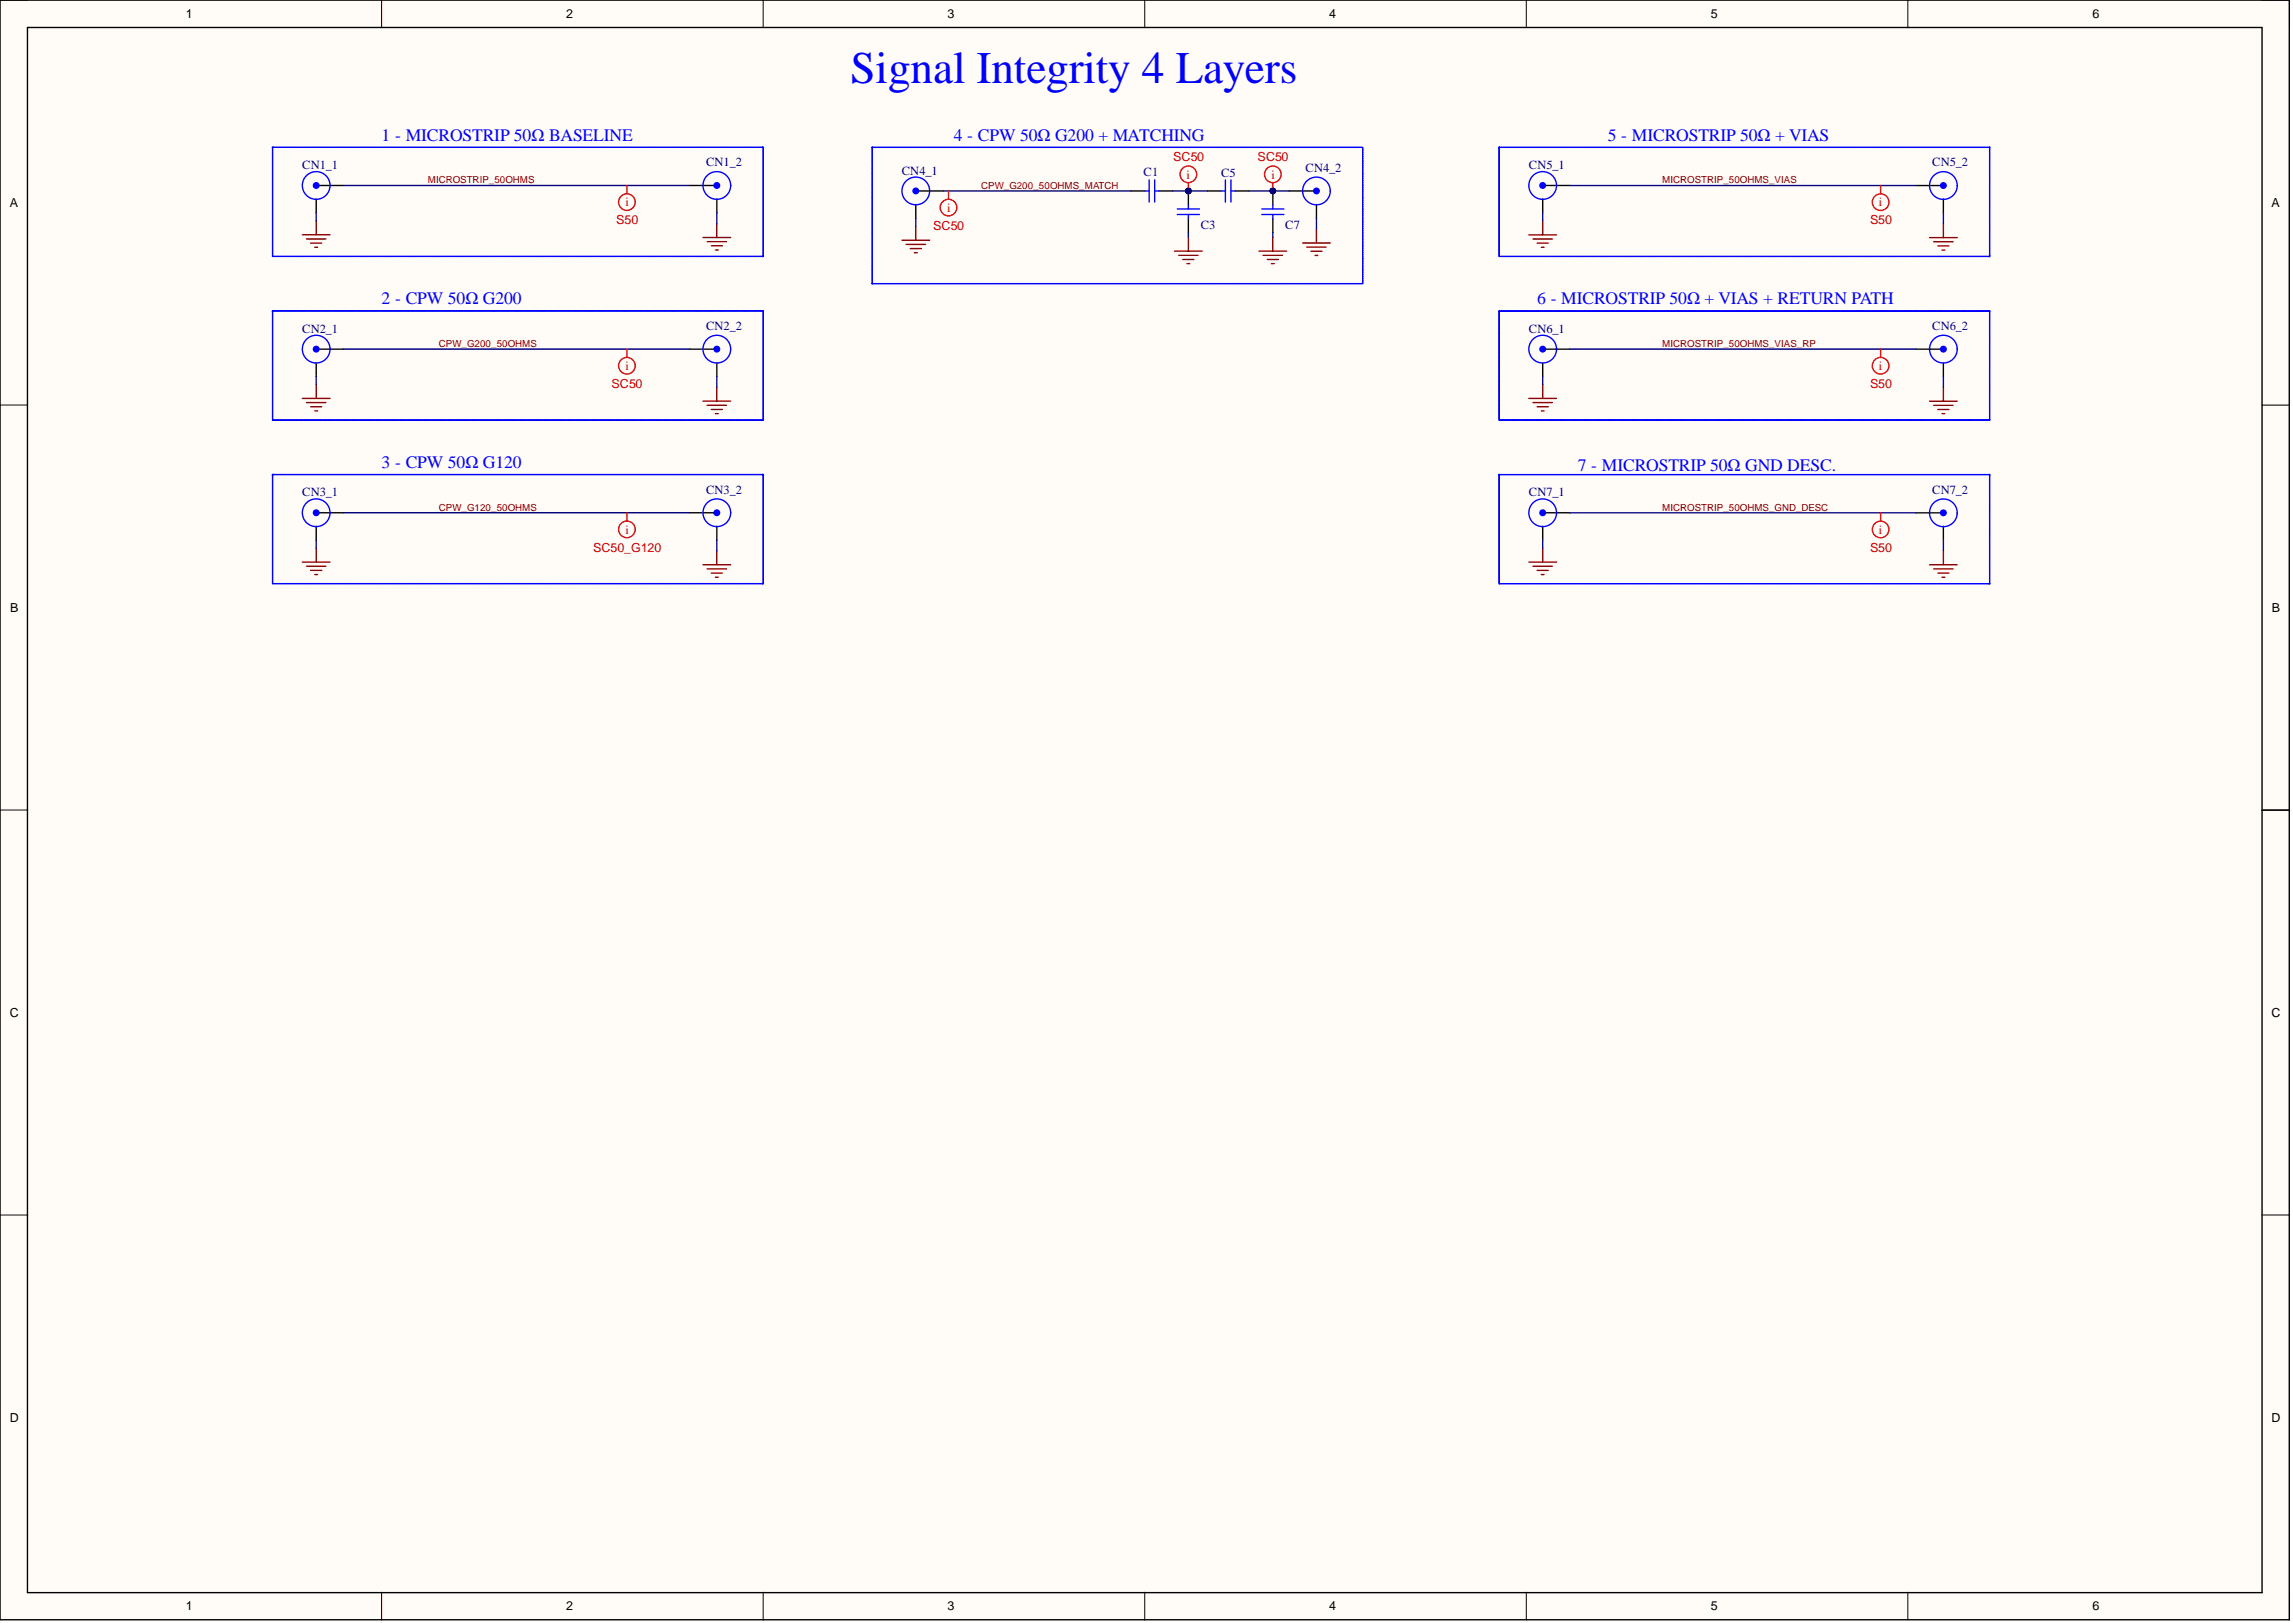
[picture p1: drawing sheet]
<svg xmlns="http://www.w3.org/2000/svg" width="420mm" height="297mm" viewBox="0 0 420 297" stroke-linecap="round" stroke-linejoin="round" font-family="sans-serif">
<defs><g id="words">
<text font-size="8.3" fill="#00f" x="155.7" y="15.2">Signal Integrity 4 Layers</text>
<g font-size="3.2" fill="#00f">
<text x="69.9" y="25.8">1 - MICROSTRIP 50Ω BASELINE</text>
<text x="174.6" y="25.8">4 - CPW 50Ω G200 + MATCHING</text>
<text x="294.4" y="25.8">5 - MICROSTRIP 50Ω + VIAS</text>
<text x="69.9" y="55.7">2 - CPW 50Ω G200</text>
<text x="281.4" y="55.7">6 - MICROSTRIP 50Ω + VIAS + RETURN PATH</text>
<text x="69.9" y="85.7">3 - CPW 50Ω G120</text>
<text x="288.9" y="86.1">7 - MICROSTRIP 50Ω GND DESC.</text>
</g>
<g font-size="2.3">
<text x="34.1" y="3.3">1</text>
<text x="103.7" y="3.3">2</text>
<text x="173.5" y="3.3">3</text>
<text x="243.3" y="3.3">4</text>
<text x="313.2" y="3.3">5</text>
<text x="383.1" y="3.3">6</text>
<text x="1.8" y="37.9">A</text>
<text x="415.9" y="37.9">A</text>
<text x="1.9" y="112">B</text>
<text x="416" y="112">B</text>
<text x="1.8" y="186.1">C</text>
<text x="415.9" y="186.1">C</text>
<text x="1.8" y="260.2">D</text>
<text x="415.9" y="260.2">D</text>
<text x="34.1" y="294.7">1</text>
<text x="103.7" y="294.7">2</text>
<text x="173.5" y="294.7">3</text>
<text x="243.3" y="294.7">4</text>
<text x="313.2" y="294.7">5</text>
<text x="383.1" y="294.7">6</text>
</g>
<g font-size="2.3" fill="#f00">
<text x="214.8" y="29.4">SC50</text>
<text x="230.2" y="29.4">SC50</text>
<text x="217.2" y="32.7">i</text>
<text x="232.8" y="32.7">i</text>
<text x="112.8" y="41.1">S50</text>
<text x="114.5" y="37.8">i</text>
<text x="173.4" y="38.8">i</text>
<text x="342.4" y="41.1">S50</text>
<text x="344" y="37.8">i</text>
<text x="170.8" y="42.1">SC50</text>
<text x="112" y="71">SC50</text>
<text x="114.5" y="67.7">i</text>
<text x="342.4" y="71">S50</text>
<text x="344" y="67.7">i</text>
<text x="108.6" y="101">SC50_G120</text>
<text x="114.5" y="97.7">i</text>
<text x="342.4" y="101">S50</text>
<text x="344" y="97.7">i</text>
</g>
<g font-size="2.3" fill="#000080">
<text x="55.3" y="30.9">CN1_1</text>
<text x="129.3" y="30.4">CN1_2</text>
<text x="165.1" y="31.9">CN4_1</text>
<text x="209.4" y="32.2">C1</text>
<text x="223.6" y="32.5">C5</text>
<text x="239" y="31.4">CN4_2</text>
<text x="279.9" y="30.9">CN5_1</text>
<text x="353.8" y="30.4">CN5_2</text>
<text x="219.8" y="41.8">C3</text>
<text x="235.3" y="41.8">C7</text>
<text x="55.3" y="60.9">CN2_1</text>
<text x="129.3" y="60.4">CN2_2</text>
<text x="279.9" y="60.9">CN6_1</text>
<text x="353.8" y="60.4">CN6_2</text>
<text x="55.3" y="90.9">CN3_1</text>
<text x="129.3" y="90.4">CN3_2</text>
<text x="279.9" y="90.9">CN7_1</text>
<text x="353.8" y="90.4">CN7_2</text>
</g>
<g font-size="1.8" fill="#800000">
<text x="78.3" y="33.6">MICROSTRIP_50OHMS</text>
<text x="179.6" y="34.6">CPW_G200_50OHMS_MATCH</text>
<text x="304.3" y="33.6">MICROSTRIP_50OHMS_VIAS</text>
<text x="80.4" y="63.5">CPW_G200_50OHMS</text>
<text x="304.3" y="63.5">MICROSTRIP_50OHMS_VIAS_RP</text>
<text x="80.4" y="93.5">CPW_G120_50OHMS</text>
<text x="304.3" y="93.5">MICROSTRIP_50OHMS_GND_DESC</text>
</g>
</g></defs>
<g fill="#fffcf8">
<path d="M0 0h419.2v296.5h-419.2z" fill-rule="evenodd"/>
<path d="M5.1 5.1h409v286.3h-409z" fill-rule="evenodd"/>
</g>
<g fill="none" stroke="#000" stroke-width=".18">
<path d="M0 0h5.1M69.9 0v5.1M139.7 0v5.1M209.6 0v5.1M279.4 0v5.1M349.3 0v5.1M414.1 0h5.1v5.1M0 74.1h5.1M414.1 74.1h5.1M0 148.3h5.1M414.1 148.3h5.1M0 222.4h5.1"/>
<path d="M414.1 222.4h5.1M69.9 291.4v5.1M139.7 291.4v5.1M209.6 291.4v5.1M279.4 291.4v5.1M349.3 291.4v5.1M419.2 291.4v5.1"/>
</g>
<path d="M0 0v296.4h419.1v-296.4h-419.1M5 5h409.1v286.5h-409.1zM57.8 33.9h5.1M57.9 36.4v2.5M414.1 148.3h5.1" fill="none" stroke="#000" stroke-width=".25"/>
<circle cx="57.9" cy="33.9" r=".51" fill="#00f"/>
<g fill="none" stroke="#00f" stroke-width=".25">
<circle cx="57.9" cy="33.9" r="2.54"/>
<circle cx="57.9" cy="33.9" r=".51"/>
</g>
<path d="M55.4 43h5M56.1 43.7h3.6M56.9 44.5h2M57.6 45.3h.5M57.9 40.4v2.6" fill="none" stroke="#800000" stroke-width=".25"/>
<path d="M126.2 33.9h5.1M131.2 36.4v2.5" fill="none" stroke="#000" stroke-width=".25"/>
<circle cx="131.2" cy="33.9" r=".51" fill="#00f"/>
<g fill="none" stroke="#00f" stroke-width=".25">
<circle cx="131.2" cy="33.9" r="2.54"/>
<circle cx="131.2" cy="33.9" r=".51"/>
</g>
<path d="M128.7 43.5h5.1M129.5 44.2h3.5M130.2 45h2.1M131 45.8h.5M131.2 40.9v2.6" fill="none" stroke="#800000" stroke-width=".25"/>
<path d="M49.9 46.8v.2zM49.9 46.5v.2zM49.9 46.1v.3zM49.9 45.8v.2zM49.9 45.5v.2zM49.9 45.1v.3zM49.9 44.8v.2zM49.9 44.4v.3zM49.9 44.1v.2zM49.9 43.8v.2zM49.9 43.4v.3zM49.9 43.1v.2zM49.9 42.8v.2zM49.9 42.4v.3zM49.9 42.1v.2zM49.9 41.7v.3zM49.9 41.4v.2zM49.9 41.1v.2zM49.9 40.7v.3zM49.9 40.4v.2zM49.9 40v.3zM49.9 39.7v.3zM49.9 39.4v.2zM49.9 39v.3zM49.9 38.7v.2zM49.9 38.4v.2zM49.9 38v.3zM49.9 37.7v.2zM49.9 37.3v.3zM49.9 37v.2zM49.9 36.7v.2zM49.9 36.3v.3zM49.9 36v.2zM49.9 35.7v.2zM49.9 35.3v.3zM49.9 35v.2zM49.9 34.6v.3zM49.9 34.3v.2zM49.9 34v.2zM49.9 33.6v.3zM49.9 33.3v.2zM49.9 33v.2zM49.9 32.6v.3zM49.9 32.3v.2zM49.9 31.9v.3zM49.9 31.6v.2zM49.9 31.3v.2zM49.9 30.9v.3zM49.9 30.6v.2zM49.9 30.2v.3zM49.9 29.9v.2zM49.9 29.6v.2zM49.9 29.2v.3zM49.9 28.9v.2zM49.9 28.6v.2zM49.9 28.2v.3zM49.9 27.9v.2zM49.9 27.5v.3zM49.9 27.2v.2zM49.9 26.9l.1 .1-.1 .1zM50.1 26.9l.2 .1zM50.4 26.9l.3 .1zM50.8 26.9l.2 .1zM51.1 26.9l.3 .1zM51.5 26.9l.2 .1zM51.8 26.9l.2 .1zM52.1 26.9l.3 .1zM52.5 26.9l.2 .1zM52.8 26.9l.3 .1zM53.1 26.9l.3 .1zM53.5 26.9l.2 .1zM53.8 26.9l.3 .1zM54.2 26.9l.2 .1zM54.5 26.9l.2 .1zM54.8 26.9l.3 .1zM55.2 26.9l.2 .1zM55.5 26.9l.3 .1zM55.9 26.9l.2 .1zM56.2 26.9l.2 .1zM56.5 26.9l.3 .1zM56.9 26.9l.2 .1zM57.2 26.9l.2 .1zM57.5 26.9l.3 .1zM57.9 26.9l.2 .1zM58.2 26.9l.3 .1zM58.6 26.9l.2 .1zM58.9 26.9l.2 .1zM59.2 26.9l.3 .1zM59.6 26.9l.2 .1zM59.9 26.9l.2 .1zM60.2 26.9l.3 .1zM60.6 26.9l.2 .1zM60.9 26.9l.3 .1zM61.3 26.9l.2 .1zM61.6 26.9l.2 .1zM61.9 26.9l.3 .1zM62.3 26.9l.2 .1zM62.6 26.9l.3 .1zM62.9 26.9l.3 .1zM63.3 26.9l.2 .1zM63.6 26.9l.3 .1zM64 26.9l.2 .1zM64.3 26.9l.2 .1zM64.6 26.9l.3 .1zM65 26.9l.2 .1zM65.3 26.9l.3 .1zM65.7 26.9l.2 .1zM66 26.9l.2 .1zM66.3 26.9l.3 .1zM66.7 26.9l.2 .1zM67 26.9l.2 .1zM67.3 26.9l.3 .1zM67.7 26.9l.2 .1zM68 26.9l.3 .1zM68.4 26.9l.2 .1zM68.7 26.9l.2 .1zM69 26.9l.3 .1zM69.4 26.9l.2 .1zM69.7 26.9l.2 .1zM70 26.9l.3 .1zM70.4 26.9l.2 .1zM70.7 26.9l.3 .1zM71.1 26.9l.2 .1zM71.4 26.9l.2 .1zM71.7 26.9l.3 .1zM72.1 26.9l.2 .1zM72.4 26.9l.3 .1zM72.8 26.9l.2 .1zM73.1 26.9l.2 .1zM73.4 26.9l.3 .1zM73.8 26.9l.2 .1zM74.1 26.9l.2 .1zM74.4 26.9l.3 .1zM74.8 26.9l.2 .1zM75.1 26.9l.3 .1zM75.5 26.9l.2 .1zM75.8 26.9l.2 .1zM76.1 26.9l.3 .1zM76.5 26.9l.2 .1zM76.8 26.9l.2 .1zM77.1 26.9l.3 .1zM77.5 26.9l.2 .1zM77.8 26.9l.3 .1zM78.2 26.9l.2 .1zM78.5 26.9l.2 .1zM78.8 26.9l.3 .1zM79.2 26.9l.2 .1zM79.5 26.9l.3 .1zM79.8 26.9l.3 .1zM80.2 26.9l.2 .1zM80.5 26.9l.3 .1zM80.9 26.9l.2 .1zM81.2 26.9l.2 .1zM81.5 26.9l.3 .1zM81.9 26.9l.2 .1zM82.2 26.9l.3 .1zM82.6 26.9l.2 .1zM82.9 26.9l.2 .1zM83.2 26.9l.3 .1zM83.6 26.9l.2 .1zM83.9 26.9l.2 .1zM84.2 26.9l.3 .1zM84.6 26.9l.2 .1zM84.9 26.9l.3 .1zM85.3 26.9l.2 .1zM85.6 26.9l.2 .1zM85.9 26.9l.3 .1zM86.3 26.9l.2 .1zM86.6 26.9l.2 .1zM86.9 26.9l.3 .1zM87.3 26.9l.2 .1zM87.6 26.9l.3 .1zM88 26.9l.2 .1zM88.3 26.9l.2 .1zM88.6 26.9l.3 .1zM89 26.9l.2 .1zM89.3 26.9l.3 .1zM89.6 26.9l.3 .1zM90 26.9l.2 .1zM90.3 26.9l.3 .1zM90.7 26.9l.2 .1zM91 26.9l.2 .1zM91.3 26.9l.3 .1zM91.7 26.9l.2 .1zM92 26.9l.3 .1zM92.4 26.9l.2 .1zM92.7 26.9l.2 .1zM93 26.9l.3 .1zM93.4 26.9l.2 .1zM93.7 26.9l.2 .1zM94 26.9l.3 .1zM94.4 26.9l.2 .1zM94.7 26.9l.3 .1zM95.1 26.9l.2 .1zM95.4 26.9l.2 .1zM95.7 26.9l.3 .1zM96.1 26.9l.2 .1zM96.4 26.9l.2 .1zM96.7 26.9l.3 .1zM97.1 26.9l.2 .1zM97.4 26.9l.3 .1zM97.8 26.9l.2 .1zM98.1 26.9l.2 .1zM98.4 26.9l.3 .1zM98.8 26.9l.2 .1zM99.1 26.9l.3 .1zM99.5 26.9l.2 .1zM99.8 26.9l.2 .1zM100.1 26.9l.3 .1zM100.5 26.9l.2 .1zM100.8 26.9l.2 .1zM101.1 26.9l.3 .1zM101.5 26.9l.2 .1zM101.8 26.9l.3 .1zM102.2 26.9l.2 .1zM102.5 26.9l.2 .1zM102.8 26.9l.3 .1zM103.2 26.9l.2 .1zM103.5 26.9l.2 .1zM103.8 26.9l.3 .1zM104.2 26.9l.2 .1zM104.5 26.9l.3 .1zM104.9 26.9l.2 .1zM105.2 26.9l.2 .1zM105.5 26.9l.3 .1zM105.9 26.9l.2 .1zM106.2 26.9l.2 .1zM106.5 26.9l.3 .1zM106.9 26.9l.2 .1zM107.2 26.9l.3 .1zM107.6 26.9l.2 .1zM107.9 26.9l.2 .1zM108.2 26.9l.3 .1zM108.6 26.9l.2 .1zM108.9 26.9l.3 .1zM109.3 26.9l.2 .1zM109.6 26.9l.2 .1zM109.9 26.9l.3 .1zM110.3 26.9l.2 .1zM110.6 26.9l.2 .1zM110.9 26.9l.3 .1zM111.3 26.9l.2 .1zM111.6 26.9l.3 .1zM112 26.9l.2 .1zM112.3 26.9l.2 .1zM112.6 26.9l.3 .1zM113 26.9l.2 .1zM113.3 26.9l.2 .1zM113.6 26.9l.3 .1zM114 26.9l.2 .1zM114.3 26.9l.3 .1zM114.7 26.9l.2 .1zM115 26.9l.2 .1zM115.3 26.9l.3 .1zM115.7 26.9l.2 .1zM116 26.9l.3 .1zM116.3 26.9l.3 .1zM116.7 26.9l.2 .1zM117 26.9l.3 .1zM117.4 26.9l.2 .1zM117.7 26.9l.2 .1zM118 26.9l.3 .1zM118.4 26.9l.2 .1zM118.7 26.9l.3 .1zM119.1 26.9l.2 .1zM119.4 26.9l.2 .1zM119.7 26.9l.3 .1zM120.1 26.9l.2 .1zM120.4 26.9l.2 .1zM120.7 26.9l.3 .1zM121.1 26.9l.2 .1zM121.4 26.9l.3 .1zM121.8 26.9l.2 .1zM122.1 26.9l.2 .1zM122.4 26.9l.3 .1zM122.8 26.9l.2 .1zM123.1 26.9l.2 .1zM123.4 26.9l.3 .1zM123.8 26.9l.2 .1zM124.1 26.9l.3 .1zM124.5 26.9l.2 .1zM124.8 26.9l.2 .1zM125.1 26.9l.3 .1zM125.5 26.9l.2 .1zM125.8 26.9l.3 .1zM126.1 26.9l.3 .1zM126.5 26.9l.2 .1zM126.8 26.9l.3 .1zM127.2 26.9l.2 .1zM127.5 26.9l.2 .1zM127.8 26.9l.3 .1zM128.2 26.9l.2 .1zM128.5 26.9l.3 .1zM128.9 26.9l.2 .1zM129.2 26.9l.2 .1zM129.5 26.9l.3 .1zM129.9 26.9l.2 .1zM130.2 26.9l.2 .1zM130.5 26.9l.3 .1zM130.9 26.9l.2 .1zM131.2 26.9l.3 .1zM131.6 26.9l.2 .1zM131.9 26.9l.2 .1zM132.2 26.9l.3 .1zM132.6 26.9l.2 .1zM132.9 26.9l.2 .1zM133.2 26.9l.3 .1zM133.6 26.9l.2 .1zM133.9 26.9l.3 .1zM134.3 26.9l.2 .1zM134.6 26.9l.2 .1zM134.9 26.9l.3 .1zM135.3 26.9l.2 .1zM135.6 26.9l.3 .1zM136 26.9l.2 .1zM136.3 26.9l.2 .1zM136.6 26.9l.3 .1zM137 26.9l.2 .1zM137.3 26.9l.2 .1zM137.6 26.9l.3 .1zM138 26.9l.2 .1zM138.3 26.9l.3 .1zM138.7 26.9l.2 .1zM139 26.9l.2 .1zM139.3 26.9l.3 .1zM139.7 26.9v.3zM139.7 27.2v.3zM139.7 27.6v.2zM139.7 27.9v.3zM139.7 28.3v.2zM139.7 28.6v.2zM139.7 28.9v.3zM139.7 29.3v.2zM139.7 29.6v.3zM139.7 30v.2zM139.7 30.3v.2zM139.7 30.6v.3zM139.7 31v.2zM139.7 31.3v.2zM139.7 31.6v.3zM139.7 32v.2zM139.7 32.3v.3zM139.7 32.7v.2zM139.7 33v.2zM139.7 33.3v.3zM139.7 33.7v.2zM139.7 34v.3zM139.7 34.3v.3zM139.7 34.7v.2zM139.7 35v.3zM139.7 35.4v.2zM139.7 35.7v.2zM139.7 36v.3zM139.7 36.4v.2zM139.7 36.7v.3zM139.7 37.1v.2zM139.7 37.4v.2zM139.7 37.7v.3zM139.7 38.1v.2zM139.7 38.4v.2zM139.7 38.7v.3zM139.7 39.1v.2zM139.7 39.4v.3zM139.7 39.8v.2zM139.7 40.1v.2zM139.7 40.4v.3zM139.7 40.8v.2zM139.7 41.1v.3zM139.7 41.4v.3zM139.7 41.8v.2zM139.7 42.1v.3zM139.7 42.5v.2zM139.7 42.8v.2zM139.7 43.1v.3zM139.7 43.5v.2zM139.7 43.8v.3zM139.7 44.2v.2zM139.7 44.5v.2zM139.7 44.8v.3zM139.7 45.2v.2zM139.7 45.5v.2zM139.7 45.8v.3zM139.7 46.2v.2zM139.7 46.5v.3zM139.6 46.9l.1-.1 .1 .2zM139.2 46.9h.3zM138.9 46.9h.2zM138.5 46.9h.3zM138.2 46.9h.3zM137.9 46.9h.2zM137.5 46.9h.3zM137.2 46.9h.2zM136.9 46.9h.2zM136.5 46.9h.3zM136.2 46.9h.2zM135.8 46.9h.3zM135.5 46.9h.2zM135.2 46.9h.2zM134.8 46.9h.3zM134.5 46.9h.2zM134.2 46.9h.2zM133.8 46.9h.3zM133.5 46.9h.2zM133.1 46.9h.3zM132.8 46.9h.2zM132.5 46.9h.2zM132.1 46.9h.3zM131.8 46.9h.2zM131.4 46.9h.3zM131.1 46.9h.3zM130.8 46.9h.2zM130.4 46.9h.3zM130.1 46.9h.2zM129.8 46.9h.2zM129.4 46.9h.3zM129.1 46.9h.2zM128.7 46.9h.3zM128.4 46.9h.3zM128.1 46.9h.2zM127.7 46.9h.3zM127.4 46.9h.2zM127.1 46.9h.2zM126.7 46.9h.3zM126.4 46.9h.2zM126 46.9h.3zM125.7 46.9h.2zM125.4 46.9h.2zM125 46.9h.3zM124.7 46.9h.2zM124.4 46.9h.2zM124 46.9h.3zM123.7 46.9h.2zM123.3 46.9h.3zM123 46.9h.2zM122.7 46.9h.2zM122.3 46.9h.3zM122 46.9h.2zM121.6 46.9h.3zM121.3 46.9h.3zM121 46.9h.2zM120.6 46.9h.3zM120.3 46.9h.2zM120 46.9h.2zM119.6 46.9h.3zM119.3 46.9h.2zM118.9 46.9h.3zM118.6 46.9h.2zM118.3 46.9h.2zM117.9 46.9h.3zM117.6 46.9h.2zM117.3 46.9h.2zM116.9 46.9h.3zM116.6 46.9h.2zM116.2 46.9h.3zM115.9 46.9h.2zM115.6 46.9h.2zM115.2 46.9h.3zM114.9 46.9h.2zM114.6 46.9h.2zM114.2 46.9h.3zM113.9 46.9h.2zM113.5 46.9h.3zM113.2 46.9h.2zM112.9 46.9h.2zM112.5 46.9h.3zM112.2 46.9h.2zM111.8 46.9h.3zM111.5 46.9h.3zM111.2 46.9h.2zM110.8 46.9h.3zM110.5 46.9h.2zM110.2 46.9h.2zM109.8 46.9h.3zM109.5 46.9h.2zM109.1 46.9h.3zM108.8 46.9h.2zM108.5 46.9h.2zM108.1 46.9h.3zM107.8 46.9h.2zM107.5 46.9h.2zM107.1 46.9h.3zM106.8 46.9h.2zM106.4 46.9h.3zM106.1 46.9h.2zM105.8 46.9h.2zM105.4 46.9h.3zM105.1 46.9h.2zM104.8 46.9h.2zM104.4 46.9h.3zM104.1 46.9h.2zM103.7 46.9h.3zM103.4 46.9h.2zM103.1 46.9h.2zM102.7 46.9h.3zM102.4 46.9h.2zM102 46.9h.3zM101.7 46.9h.3zM101.4 46.9h.2zM101 46.9h.3zM100.7 46.9h.2zM100.4 46.9h.2zM100 46.9h.3zM99.7 46.9h.2zM99.3 46.9h.3zM99 46.9h.2zM98.7 46.9h.2zM98.3 46.9h.3zM98 46.9h.2zM97.7 46.9h.2zM97.3 46.9h.3zM97 46.9h.2zM96.6 46.9h.3zM96.3 46.9h.2zM96 46.9h.2zM95.6 46.9h.3zM95.3 46.9h.2zM94.9 46.9h.3zM94.6 46.9h.3zM94.3 46.9h.2zM93.9 46.9h.3zM93.6 46.9h.2zM93.3 46.9h.2zM92.9 46.9h.3zM92.6 46.9h.2zM92.2 46.9h.3zM91.9 46.9h.2zM91.6 46.9h.2zM91.2 46.9h.3zM90.9 46.9h.2zM90.6 46.9h.2zM90.2 46.9h.3zM89.9 46.9h.2zM89.5 46.9h.3zM89.2 46.9h.2zM88.9 46.9h.2zM88.5 46.9h.3zM88.2 46.9h.2zM87.8 46.9h.3zM87.5 46.9h.3zM87.2 46.9h.2zM86.8 46.9h.3zM86.5 46.9h.2zM86.2 46.9h.2zM85.8 46.9h.3zM85.5 46.9h.2zM85.1 46.9h.3zM84.8 46.9h.2zM84.5 46.9h.2zM84.1 46.9h.3zM83.8 46.9h.2zM83.5 46.9h.2zM83.1 46.9h.3zM82.8 46.9h.2zM82.4 46.9h.3zM82.1 46.9h.2zM81.8 46.9h.2zM81.4 46.9h.3zM81.1 46.9h.2zM80.8 46.9h.2zM80.4 46.9h.3zM80.1 46.9h.2zM79.7 46.9h.3zM79.4 46.9h.2zM79.1 46.9h.2zM78.7 46.9h.3zM78.4 46.9h.2zM78 46.9h.3zM77.7 46.9h.2zM77.4 46.9h.2zM77 46.9h.3zM76.7 46.9h.2zM76.4 46.9h.2zM76 46.9h.3zM75.7 46.9h.2zM75.3 46.9h.3zM75 46.9h.2zM74.7 46.9h.2zM74.3 46.9h.3zM74 46.9h.2zM73.7 46.9h.2zM73.3 46.9h.3zM73 46.9h.2zM72.6 46.9h.3zM72.3 46.9h.2zM72 46.9h.2zM71.6 46.9h.3zM71.3 46.9h.2zM70.9 46.9h.3zM70.6 46.9h.3zM70.3 46.9h.2zM69.9 46.9h.3zM69.6 46.9h.2zM69.3 46.9h.2zM68.9 46.9h.3zM68.6 46.9h.2zM68.2 46.9h.3zM67.9 46.9h.2zM67.6 46.9h.2zM67.2 46.9h.3zM66.9 46.9h.2zM66.6 46.9h.2zM66.2 46.9h.3zM65.9 46.9h.2zM65.5 46.9h.3zM65.2 46.9h.2zM64.9 46.9h.2zM64.5 46.9h.3zM64.2 46.9h.2zM63.9 46.9h.2zM63.5 46.9h.3zM63.2 46.9h.2zM62.8 46.9h.3zM62.5 46.9h.2zM62.2 46.9h.2zM61.8 46.9h.3zM61.5 46.9h.2zM61.1 46.9h.3zM60.8 46.9h.3zM60.5 46.9h.2zM60.1 46.9h.3zM59.8 46.9h.2zM59.5 46.9h.2zM59.1 46.9h.3zM58.8 46.9h.2zM58.4 46.9h.3zM58.1 46.9h.3zM57.8 46.9h.2zM57.4 46.9h.3zM57.1 46.9h.2zM56.8 46.9h.2zM56.4 46.9h.3zM56.1 46.9h.2zM55.7 46.9h.3zM55.4 46.9h.2zM55.1 46.9h.2zM54.7 46.9h.3zM54.4 46.9h.2zM54.1 46.9h.2zM53.7 46.9h.3zM53.4 46.9h.2zM53 46.9h.3zM52.7 46.9h.2zM52.4 46.9h.2zM52 46.9h.3zM51.7 46.9h.2zM51.4 46.9h.2zM51 46.9h.3zM50.7 46.9h.2zM50.3 46.9h.3zM50 46.9h.2z" fill="#00f" stroke="#00f" stroke-width=".18"/>
<path d="M57.9 38.9v1.5M62.9 33.9h63.3M131.2 38.9v2" fill="none" stroke="#000080" stroke-width=".25"/>
<path d="M57.8 63.9h5.1M57.9 66.4v2.5" fill="none" stroke="#000" stroke-width=".25"/>
<circle cx="57.9" cy="63.9" r=".51" fill="#00f"/>
<g fill="none" stroke="#00f" stroke-width=".25">
<circle cx="57.9" cy="63.9" r="2.54"/>
<circle cx="57.9" cy="63.9" r=".51"/>
</g>
<path d="M55.4 72.9h5M56.1 73.7h3.6M56.9 74.4h2M57.6 75.2h.5M57.9 70.4v2.5" fill="none" stroke="#800000" stroke-width=".25"/>
<path d="M126.2 63.9h5.1M131.2 66.4v2.5" fill="none" stroke="#000" stroke-width=".25"/>
<circle cx="131.2" cy="63.9" r=".51" fill="#00f"/>
<g fill="none" stroke="#00f" stroke-width=".25">
<circle cx="131.2" cy="63.9" r="2.54"/>
<circle cx="131.2" cy="63.9" r=".51"/>
</g>
<path d="M128.7 73.4h5.1M129.5 74.2h3.5M130.2 74.9h2.1M131 75.7h.5M131.2 70.9v2.5" fill="none" stroke="#800000" stroke-width=".25"/>
<path d="M49.9 76.8v.1zM49.9 76.4v.3zM49.9 76.1v.2zM49.9 75.7v.3zM49.9 75.4v.3zM49.9 75.1v.2zM49.9 74.7v.3zM49.9 74.4v.2zM49.9 74.1v.2zM49.9 73.7v.3zM49.9 73.4v.2zM49.9 73v.3zM49.9 72.7v.2zM49.9 72.4v.2zM49.9 72v.3zM49.9 71.7v.2zM49.9 71.4v.2zM49.9 71v.3zM49.9 70.7v.2zM49.9 70.3v.3zM49.9 70v.2zM49.9 69.7v.2zM49.9 69.3v.3zM49.9 69v.2zM49.9 68.6v.3zM49.9 68.3v.3zM49.9 68v.2zM49.9 67.6v.3zM49.9 67.3v.2zM49.9 67v.2zM49.9 66.6v.3zM49.9 66.3v.2zM49.9 65.9v.3zM49.9 65.6v.2zM49.9 65.3v.2zM49.9 64.9v.3zM49.9 64.6v.2zM49.9 64.3v.2zM49.9 63.9v.3zM49.9 63.6v.2zM49.9 63.2v.3zM49.9 62.9v.2zM49.9 62.6v.2zM49.9 62.2v.3zM49.9 61.9v.2zM49.9 61.5v.3zM49.9 61.2v.3zM49.9 60.9v.2zM49.9 60.5v.3zM49.9 60.2v.2zM49.9 59.9v.2zM49.9 59.5v.3zM49.9 59.2v.2zM49.9 58.8v.3zM49.9 58.5v.2zM49.9 58.2v.2zM49.9 57.8v.3zM49.9 57.5v.2zM49.9 57.2v.2zM49.9 56.9h.1l-.1 .2zM50.1 56.9h.2zM50.4 56.9h.3zM50.8 56.9h.2zM51.1 56.9h.3zM51.5 56.9h.2zM51.8 56.9h.2zM52.1 56.9h.3zM52.5 56.9h.2zM52.8 56.9h.3zM53.1 56.9h.3zM53.5 56.9h.2zM53.8 56.9h.3zM54.2 56.9h.2zM54.5 56.9h.2zM54.8 56.9h.3zM55.2 56.9h.2zM55.5 56.9h.3zM55.9 56.9h.2zM56.2 56.9h.2zM56.5 56.9h.3zM56.9 56.9h.2zM57.2 56.9h.2zM57.5 56.9h.3zM57.9 56.9h.2zM58.2 56.9h.3zM58.6 56.9h.2zM58.9 56.9h.2zM59.2 56.9h.3zM59.6 56.9h.2zM59.9 56.9h.2zM60.2 56.9h.3zM60.6 56.9h.2zM60.9 56.9h.3zM61.3 56.9h.2zM61.6 56.9h.2zM61.9 56.9h.3zM62.3 56.9h.2zM62.6 56.9h.3zM62.9 56.9h.3zM63.3 56.9h.2zM63.6 56.9h.3zM64 56.9h.2zM64.3 56.9h.2zM64.6 56.9h.3zM65 56.9h.2zM65.3 56.9h.3zM65.7 56.9h.2zM66 56.9h.2zM66.3 56.9h.3zM66.7 56.9h.2zM67 56.9h.2zM67.3 56.9h.3zM67.7 56.9h.2zM68 56.9h.3zM68.4 56.9h.2zM68.7 56.9h.2zM69 56.9h.3zM69.4 56.9h.2zM69.7 56.9h.2zM70 56.9h.3zM70.4 56.9h.2zM70.7 56.9h.3zM71.1 56.9h.2zM71.4 56.9h.2zM71.7 56.9h.3zM72.1 56.9h.2zM72.4 56.9h.3zM72.8 56.9h.2zM73.1 56.9h.2zM73.4 56.9h.3zM73.8 56.9h.2zM74.1 56.9h.2zM74.4 56.9h.3zM74.8 56.9h.2zM75.1 56.9h.3zM75.5 56.9h.2zM75.8 56.9h.2zM76.1 56.9h.3zM76.5 56.9h.2zM76.8 56.9h.2zM77.1 56.9h.3zM77.5 56.9h.2zM77.8 56.9h.3zM78.2 56.9h.2zM78.5 56.9h.2zM78.8 56.9h.3zM79.2 56.9h.2zM79.5 56.9h.3zM79.8 56.9h.3zM80.2 56.9h.2zM80.5 56.9h.3zM80.9 56.9h.2zM81.2 56.9h.2zM81.5 56.9h.3zM81.9 56.9h.2zM82.2 56.9h.3zM82.6 56.9h.2zM82.9 56.9h.2zM83.2 56.9h.3zM83.6 56.9h.2zM83.9 56.9h.2zM84.2 56.9h.3zM84.6 56.9h.2zM84.9 56.9h.3zM85.3 56.9h.2zM85.6 56.9h.2zM85.9 56.9h.3zM86.3 56.9h.2zM86.6 56.9h.2zM86.9 56.9h.3zM87.3 56.9h.2zM87.6 56.9h.3zM88 56.9h.2zM88.3 56.9h.2zM88.6 56.9h.3zM89 56.9h.2zM89.3 56.9h.3zM89.6 56.9h.3zM90 56.9h.2zM90.3 56.9h.3zM90.7 56.9h.2zM91 56.9h.2zM91.3 56.9h.3zM91.7 56.9h.2zM92 56.9h.3zM92.4 56.9h.2zM92.7 56.9h.2zM93 56.9h.3zM93.4 56.9h.2zM93.7 56.9h.2zM94 56.9h.3zM94.4 56.9h.2zM94.7 56.9h.3zM95.1 56.9h.2zM95.4 56.9h.2zM95.7 56.9h.3zM96.1 56.9h.2zM96.4 56.9h.2zM96.7 56.9h.3zM97.1 56.9h.2zM97.4 56.9h.3zM97.8 56.9h.2zM98.1 56.9h.2zM98.4 56.9h.3zM98.8 56.9h.2zM99.1 56.9h.3zM99.5 56.9h.2zM99.8 56.9h.2zM100.1 56.9h.3zM100.5 56.9h.2zM100.8 56.9h.2zM101.1 56.9h.3zM101.5 56.9h.2zM101.8 56.9h.3zM102.2 56.9h.2zM102.5 56.9h.2zM102.8 56.9h.3zM103.2 56.9h.2zM103.5 56.9h.2zM103.8 56.9h.3zM104.2 56.9h.2zM104.5 56.9h.3zM104.9 56.9h.2zM105.2 56.9h.2zM105.5 56.9h.3zM105.9 56.9h.2zM106.2 56.9h.2zM106.5 56.9h.3zM106.9 56.9h.2zM107.2 56.9h.3zM107.6 56.9h.2zM107.9 56.9h.2zM108.2 56.9h.3zM108.6 56.9h.2zM108.9 56.9h.3zM109.3 56.9h.2zM109.6 56.9h.2zM109.9 56.9h.3zM110.3 56.9h.2zM110.6 56.9h.2zM110.9 56.9h.3zM111.3 56.9h.2zM111.6 56.9h.3zM112 56.9h.2zM112.3 56.9h.2zM112.6 56.9h.3zM113 56.9h.2zM113.3 56.9h.2zM113.6 56.9h.3zM114 56.9h.2zM114.3 56.9h.3zM114.7 56.9h.2zM115 56.9h.2zM115.3 56.9h.3zM115.7 56.9h.2zM116 56.9h.3zM116.3 56.9h.3zM116.7 56.9h.2zM117 56.9h.3zM117.4 56.9h.2zM117.7 56.9h.2zM118 56.9h.3zM118.4 56.9h.2zM118.7 56.9h.3zM119.1 56.9h.2zM119.4 56.9h.2zM119.7 56.9h.3zM120.1 56.9h.2zM120.4 56.9h.2zM120.7 56.9h.3zM121.1 56.9h.2zM121.4 56.9h.3zM121.8 56.9h.2zM122.1 56.9h.2zM122.4 56.9h.3zM122.8 56.9h.2zM123.1 56.9h.2zM123.4 56.9h.3zM123.8 56.9h.2zM124.1 56.9h.3zM124.5 56.9h.2zM124.8 56.9h.2zM125.1 56.9h.3zM125.5 56.9h.2zM125.8 56.9h.3zM126.1 56.9h.3zM126.5 56.9h.2zM126.8 56.9h.3zM127.2 56.9h.2zM127.5 56.9h.2zM127.8 56.9h.3zM128.2 56.9h.2zM128.5 56.9h.3zM128.9 56.9h.2zM129.2 56.9h.2zM129.5 56.9h.3zM129.9 56.9h.2zM130.2 56.9h.2zM130.5 56.9h.3zM130.9 56.9h.2zM131.2 56.9h.3zM131.6 56.9h.2zM131.9 56.9h.2zM132.2 56.9h.3zM132.6 56.9h.2zM132.9 56.9h.2zM133.2 56.9h.3zM133.6 56.9h.2zM133.9 56.9h.3zM134.3 56.9h.2zM134.6 56.9h.2zM134.9 56.9h.3zM135.3 56.9h.2zM135.6 56.9h.3zM136 56.9h.2zM136.3 56.9h.2zM136.6 56.9h.3zM137 56.9h.2zM137.3 56.9h.2zM137.6 56.9h.3zM138 56.9h.2zM138.3 56.9h.3zM138.7 56.9h.2zM139 56.9h.2zM139.3 56.9h.3zM139.7 56.9v.2zM139.7 57.2v.2zM139.7 57.5v.3zM139.7 57.9v.2zM139.7 58.2v.3zM139.7 58.5v.3zM139.7 58.9v.2zM139.7 59.2v.3zM139.7 59.6v.2zM139.7 59.9v.2zM139.7 60.2v.3zM139.7 60.6v.2zM139.7 60.9v.3zM139.7 61.3v.2zM139.7 61.6v.2zM139.7 61.9v.3zM139.7 62.3v.2zM139.7 62.6v.2zM139.7 62.9v.3zM139.7 63.3v.2zM139.7 63.6v.3zM139.7 64v.2zM139.7 64.3v.2zM139.7 64.6v.3zM139.7 65v.2zM139.7 65.3v.3zM139.7 65.6v.3zM139.7 66v.2zM139.7 66.3v.3zM139.7 66.7v.2zM139.7 67v.2zM139.7 67.3v.3zM139.7 67.7v.2zM139.7 68v.3zM139.7 68.4v.2zM139.7 68.7v.2zM139.7 69v.3zM139.7 69.4v.2zM139.7 69.7v.2zM139.7 70v.3zM139.7 70.4v.2zM139.7 70.7v.3zM139.7 71.1v.2zM139.7 71.4v.2zM139.7 71.7v.3zM139.7 72.1v.2zM139.7 72.4v.2zM139.7 72.7v.3zM139.7 73.1v.2zM139.7 73.4v.3zM139.7 73.8v.2zM139.7 74.1v.2zM139.7 74.4v.3zM139.7 74.8v.2zM139.7 75.1v.3zM139.7 75.5v.2zM139.7 75.8v.2zM139.7 76.1v.3zM139.7 76.5v.2zM139.6 76.8h.1l.1 .1zM139.2 76.8l.3 .1zM138.9 76.8l.2 .1zM138.5 76.8l.3 .1zM138.2 76.8l.3 .1zM137.9 76.8l.2 .1zM137.5 76.8l.3 .1zM137.2 76.8l.2 .1zM136.9 76.8l.2 .1zM136.5 76.8l.3 .1zM136.2 76.8l.2 .1zM135.8 76.8l.3 .1zM135.5 76.8l.2 .1zM135.2 76.8l.2 .1zM134.8 76.8l.3 .1zM134.5 76.8l.2 .1zM134.2 76.8l.2 .1zM133.8 76.8l.3 .1zM133.5 76.8l.2 .1zM133.1 76.8l.3 .1zM132.8 76.8l.2 .1zM132.5 76.8l.2 .1zM132.1 76.8l.3 .1zM131.8 76.8l.2 .1zM131.4 76.8l.3 .1zM131.1 76.8l.3 .1zM130.8 76.8l.2 .1zM130.4 76.8l.3 .1zM130.1 76.8l.2 .1zM129.8 76.8l.2 .1zM129.4 76.8l.3 .1zM129.1 76.8l.2 .1zM128.7 76.8l.3 .1zM128.4 76.8l.3 .1zM128.1 76.8l.2 .1zM127.7 76.8l.3 .1zM127.4 76.8l.2 .1zM127.1 76.8l.2 .1zM126.7 76.8l.3 .1zM126.4 76.8l.2 .1zM126 76.8l.3 .1zM125.7 76.8l.2 .1zM125.4 76.8l.2 .1zM125 76.8l.3 .1zM124.7 76.8l.2 .1zM124.4 76.8l.2 .1zM124 76.8l.3 .1zM123.7 76.8l.2 .1zM123.3 76.8l.3 .1zM123 76.8l.2 .1zM122.7 76.8l.2 .1zM122.3 76.8l.3 .1zM122 76.8l.2 .1zM121.6 76.8l.3 .1zM121.3 76.8l.3 .1zM121 76.8l.2 .1zM120.6 76.8l.3 .1zM120.3 76.8l.2 .1zM120 76.8l.2 .1zM119.6 76.8l.3 .1zM119.3 76.8l.2 .1zM118.9 76.8l.3 .1zM118.6 76.8l.2 .1zM118.3 76.8l.2 .1zM117.9 76.8l.3 .1zM117.6 76.8l.2 .1zM117.3 76.8l.2 .1zM116.9 76.8l.3 .1zM116.6 76.8l.2 .1zM116.2 76.8l.3 .1zM115.9 76.8l.2 .1zM115.6 76.8l.2 .1zM115.2 76.8l.3 .1zM114.9 76.8l.2 .1zM114.6 76.8l.2 .1zM114.2 76.8l.3 .1zM113.9 76.8l.2 .1zM113.5 76.8l.3 .1zM113.2 76.8l.2 .1zM112.9 76.8l.2 .1zM112.5 76.8l.3 .1zM112.2 76.8l.2 .1zM111.8 76.8l.3 .1zM111.5 76.8l.3 .1zM111.2 76.8l.2 .1zM110.8 76.8l.3 .1zM110.5 76.8l.2 .1zM110.2 76.8l.2 .1zM109.8 76.8l.3 .1zM109.5 76.8l.2 .1zM109.1 76.8l.3 .1zM108.8 76.8l.2 .1zM108.5 76.8l.2 .1zM108.1 76.8l.3 .1zM107.8 76.8l.2 .1zM107.5 76.8l.2 .1zM107.1 76.8l.3 .1zM106.8 76.8l.2 .1zM106.4 76.8l.3 .1zM106.1 76.8l.2 .1zM105.8 76.8l.2 .1zM105.4 76.8l.3 .1zM105.1 76.8l.2 .1zM104.8 76.8l.2 .1zM104.4 76.8l.3 .1zM104.1 76.8l.2 .1zM103.7 76.8l.3 .1zM103.4 76.8l.2 .1zM103.1 76.8l.2 .1zM102.7 76.8l.3 .1zM102.4 76.8l.2 .1zM102 76.8l.3 .1zM101.7 76.8l.3 .1zM101.4 76.8l.2 .1zM101 76.8l.3 .1zM100.7 76.8l.2 .1zM100.4 76.8l.2 .1zM100 76.8l.3 .1zM99.7 76.8l.2 .1zM99.3 76.8l.3 .1zM99 76.8l.2 .1zM98.7 76.8l.2 .1zM98.3 76.8l.3 .1zM98 76.8l.2 .1zM97.7 76.8l.2 .1zM97.3 76.8l.3 .1zM97 76.8l.2 .1zM96.6 76.8l.3 .1zM96.3 76.8l.2 .1zM96 76.8l.2 .1zM95.6 76.8l.3 .1zM95.3 76.8l.2 .1zM94.9 76.8l.3 .1zM94.6 76.8l.3 .1zM94.3 76.8l.2 .1zM93.9 76.8l.3 .1zM93.6 76.8l.2 .1zM93.3 76.8l.2 .1zM92.9 76.8l.3 .1zM92.6 76.8l.2 .1zM92.2 76.8l.3 .1zM91.9 76.8l.2 .1zM91.6 76.8l.2 .1zM91.2 76.8l.3 .1zM90.9 76.8l.2 .1zM90.6 76.8l.2 .1zM90.2 76.8l.3 .1zM89.9 76.8l.2 .1zM89.5 76.8l.3 .1zM89.2 76.8l.2 .1zM88.9 76.8l.2 .1zM88.5 76.8l.3 .1zM88.2 76.8l.2 .1zM87.8 76.8l.3 .1zM87.5 76.8l.3 .1zM87.2 76.8l.2 .1zM86.8 76.8l.3 .1zM86.5 76.8l.2 .1zM86.2 76.8l.2 .1zM85.8 76.8l.3 .1zM85.5 76.8l.2 .1zM85.1 76.8l.3 .1zM84.8 76.8l.2 .1zM84.5 76.8l.2 .1zM84.1 76.8l.3 .1zM83.8 76.8l.2 .1zM83.5 76.8l.2 .1zM83.1 76.8l.3 .1zM82.8 76.8l.2 .1zM82.4 76.8l.3 .1zM82.1 76.8l.2 .1zM81.8 76.8l.2 .1zM81.4 76.8l.3 .1zM81.1 76.8l.2 .1zM80.8 76.8l.2 .1zM80.4 76.8l.3 .1zM80.1 76.8l.2 .1zM79.7 76.8l.3 .1zM79.4 76.8l.2 .1zM79.1 76.8l.2 .1zM78.7 76.8l.3 .1zM78.4 76.8l.2 .1zM78 76.8l.3 .1zM77.7 76.8l.2 .1zM77.4 76.8l.2 .1zM77 76.8l.3 .1zM76.7 76.8l.2 .1zM76.4 76.8l.2 .1zM76 76.8l.3 .1zM75.7 76.8l.2 .1zM75.3 76.8l.3 .1zM75 76.8l.2 .1zM74.7 76.8l.2 .1zM74.3 76.8l.3 .1zM74 76.8l.2 .1zM73.7 76.8l.2 .1zM73.3 76.8l.3 .1zM73 76.8l.2 .1zM72.6 76.8l.3 .1zM72.3 76.8l.2 .1zM72 76.8l.2 .1zM71.6 76.8l.3 .1zM71.3 76.8l.2 .1zM70.9 76.8l.3 .1zM70.6 76.8l.3 .1zM70.3 76.8l.2 .1zM69.9 76.8l.3 .1zM69.6 76.8l.2 .1zM69.3 76.8l.2 .1zM68.9 76.8l.3 .1zM68.6 76.8l.2 .1zM68.2 76.8l.3 .1zM67.9 76.8l.2 .1zM67.6 76.8l.2 .1zM67.2 76.8l.3 .1zM66.9 76.8l.2 .1zM66.6 76.8l.2 .1zM66.2 76.8l.3 .1zM65.9 76.8l.2 .1zM65.5 76.8l.3 .1zM65.2 76.8l.2 .1zM64.9 76.8l.2 .1zM64.5 76.8l.3 .1zM64.2 76.8l.2 .1zM63.9 76.8l.2 .1zM63.5 76.8l.3 .1zM63.2 76.8l.2 .1zM62.8 76.8l.3 .1zM62.5 76.8l.2 .1zM62.2 76.8l.2 .1zM61.8 76.8l.3 .1zM61.5 76.8l.2 .1zM61.1 76.8l.3 .1zM60.8 76.8l.3 .1zM60.5 76.8l.2 .1zM60.1 76.8l.3 .1zM59.8 76.8l.2 .1zM59.5 76.8l.2 .1zM59.1 76.8l.3 .1zM58.8 76.8l.2 .1zM58.4 76.8l.3 .1zM58.1 76.8l.3 .1zM57.8 76.8l.2 .1zM57.4 76.8l.3 .1zM57.1 76.8l.2 .1zM56.8 76.8l.2 .1zM56.4 76.8l.3 .1zM56.1 76.8l.2 .1zM55.7 76.8l.3 .1zM55.4 76.8l.2 .1zM55.1 76.8l.2 .1zM54.7 76.8l.3 .1zM54.4 76.8l.2 .1zM54.1 76.8l.2 .1zM53.7 76.8l.3 .1zM53.4 76.8l.2 .1zM53 76.8l.3 .1zM52.7 76.8l.2 .1zM52.4 76.8l.2 .1zM52 76.8l.3 .1zM51.7 76.8l.2 .1zM51.4 76.8l.2 .1zM51 76.8l.3 .1zM50.7 76.8l.2 .1zM50.3 76.8l.3 .1zM50 76.8l.2 .1z" fill="#00f" stroke="#00f" stroke-width=".18"/>
<path d="M57.9 68.9v1.5M62.9 63.9h63.3M131.2 68.9v2" fill="none" stroke="#000080" stroke-width=".25"/>
<path d="M57.8 93.8h5.1M57.9 96.3v2.5" fill="none" stroke="#000" stroke-width=".25"/>
<circle cx="57.9" cy="93.8" r=".51" fill="#00f"/>
<g fill="none" stroke="#00f" stroke-width=".25">
<circle cx="57.9" cy="93.8" r="2.54"/>
<circle cx="57.9" cy="93.8" r=".51"/>
</g>
<path d="M55.4 102.9h5M56.1 103.6h3.6M56.9 104.4h2M57.6 105.2h.5M57.9 100.3v2.6" fill="none" stroke="#800000" stroke-width=".25"/>
<path d="M126.2 93.8h5.1M131.2 96.3v2.5" fill="none" stroke="#000" stroke-width=".25"/>
<circle cx="131.2" cy="93.8" r=".51" fill="#00f"/>
<g fill="none" stroke="#00f" stroke-width=".25">
<circle cx="131.2" cy="93.8" r="2.54"/>
<circle cx="131.2" cy="93.8" r=".51"/>
</g>
<path d="M128.7 103.4h5.1M129.5 104.1h3.5M130.2 104.9h2.1M131 105.6h.5M131.2 100.8v2.6" fill="none" stroke="#800000" stroke-width=".25"/>
<path d="M49.9 106.7v.2zM49.9 106.4v.2zM49.9 106v.3zM49.9 105.7v.2zM49.9 105.4v.2zM49.9 105v.3zM49.9 104.7v.2zM49.9 104.3v.3zM49.9 104v.2zM49.9 103.7v.2zM49.9 103.3v.3zM49.9 103v.2zM49.9 102.7v.2zM49.9 102.3v.3zM49.9 102v.2zM49.9 101.6v.3zM49.9 101.3v.2zM49.9 101v.2zM49.9 100.6v.3zM49.9 100.3v.2zM49.9 99.9v.3zM49.9 99.6v.2zM49.9 99.3v.2zM49.9 98.9v.3zM49.9 98.6v.2zM49.9 98.3v.2zM49.9 97.9v.3zM49.9 97.6v.2zM49.9 97.2v.3zM49.9 96.9v.2zM49.9 96.6v.2zM49.9 96.2v.3zM49.9 95.9v.2zM49.9 95.6v.2zM49.9 95.2v.3zM49.9 94.9v.2zM49.9 94.5v.3zM49.9 94.2v.2zM49.9 93.9v.2zM49.9 93.5v.3zM49.9 93.2v.2zM49.9 92.8v.3zM49.9 92.5v.2zM49.9 92.2v.2zM49.9 91.8v.3zM49.9 91.5v.2zM49.9 91.2v.2zM49.9 90.8v.3zM49.9 90.5v.2zM49.9 90.1v.3zM49.9 89.8v.2zM49.9 89.5v.2zM49.9 89.1v.3zM49.9 88.8v.2zM49.9 88.5v.2zM49.9 88.1v.3zM49.9 87.8v.2zM49.9 87.4v.3zM49.9 87.1v.2zM49.9 86.8l.1 .1-.1 .1zM50.1 86.8l.2 .1zM50.4 86.8l.3 .1zM50.8 86.8l.2 .1zM51.1 86.8l.3 .1zM51.5 86.8l.2 .1zM51.8 86.8l.2 .1zM52.1 86.8l.3 .1zM52.5 86.8l.2 .1zM52.8 86.8l.3 .1zM53.1 86.8l.3 .1zM53.5 86.8l.2 .1zM53.8 86.8l.3 .1zM54.2 86.8l.2 .1zM54.5 86.8l.2 .1zM54.8 86.8l.3 .1zM55.2 86.8l.2 .1zM55.5 86.8l.3 .1zM55.9 86.8l.2 .1zM56.2 86.8l.2 .1zM56.5 86.8l.3 .1zM56.9 86.8l.2 .1zM57.2 86.8l.2 .1zM57.5 86.8l.3 .1zM57.9 86.8l.2 .1zM58.2 86.8l.3 .1zM58.6 86.8l.2 .1zM58.9 86.8l.2 .1zM59.2 86.8l.3 .1zM59.6 86.8l.2 .1zM59.9 86.8l.2 .1zM60.2 86.8l.3 .1zM60.6 86.8l.2 .1zM60.9 86.8l.3 .1zM61.3 86.8l.2 .1zM61.6 86.8l.2 .1zM61.9 86.8l.3 .1zM62.3 86.8l.2 .1zM62.6 86.8l.3 .1zM62.9 86.8l.3 .1zM63.3 86.8l.2 .1zM63.6 86.8l.3 .1zM64 86.8l.2 .1zM64.3 86.8l.2 .1zM64.6 86.8l.3 .1zM65 86.8l.2 .1zM65.3 86.8l.3 .1zM65.7 86.8l.2 .1zM66 86.8l.2 .1zM66.3 86.8l.3 .1zM66.7 86.8l.2 .1zM67 86.8l.2 .1zM67.3 86.8l.3 .1zM67.7 86.8l.2 .1zM68 86.8l.3 .1zM68.4 86.8l.2 .1zM68.7 86.8l.2 .1zM69 86.8l.3 .1zM69.4 86.8l.2 .1zM69.7 86.8l.2 .1zM70 86.8l.3 .1zM70.4 86.8l.2 .1zM70.7 86.8l.3 .1zM71.1 86.8l.2 .1zM71.4 86.8l.2 .1zM71.7 86.8l.3 .1zM72.1 86.8l.2 .1zM72.4 86.8l.3 .1zM72.8 86.8l.2 .1zM73.1 86.8l.2 .1zM73.4 86.8l.3 .1zM73.8 86.8l.2 .1zM74.1 86.8l.2 .1zM74.4 86.8l.3 .1zM74.8 86.8l.2 .1zM75.1 86.8l.3 .1zM75.5 86.8l.2 .1zM75.8 86.8l.2 .1zM76.1 86.8l.3 .1zM76.5 86.8l.2 .1zM76.8 86.8l.2 .1zM77.1 86.8l.3 .1zM77.5 86.8l.2 .1zM77.8 86.8l.3 .1zM78.2 86.8l.2 .1zM78.5 86.8l.2 .1zM78.8 86.8l.3 .1zM79.2 86.8l.2 .1zM79.5 86.8l.3 .1zM79.8 86.8l.3 .1zM80.2 86.8l.2 .1zM80.5 86.8l.3 .1zM80.9 86.8l.2 .1zM81.2 86.8l.2 .1zM81.5 86.8l.3 .1zM81.9 86.8l.2 .1zM82.2 86.8l.3 .1zM82.6 86.8l.2 .1zM82.9 86.8l.2 .1zM83.2 86.8l.3 .1zM83.6 86.8l.2 .1zM83.9 86.8l.2 .1zM84.2 86.8l.3 .1zM84.6 86.8l.2 .1zM84.9 86.8l.3 .1zM85.3 86.8l.2 .1zM85.6 86.8l.2 .1zM85.9 86.8l.3 .1zM86.3 86.8l.2 .1zM86.6 86.8l.2 .1zM86.9 86.8l.3 .1zM87.3 86.8l.2 .1zM87.6 86.8l.3 .1zM88 86.8l.2 .1zM88.3 86.8l.2 .1zM88.6 86.8l.3 .1zM89 86.8l.2 .1zM89.3 86.8l.3 .1zM89.6 86.8l.3 .1zM90 86.8l.2 .1zM90.3 86.8l.3 .1zM90.7 86.8l.2 .1zM91 86.8l.2 .1zM91.3 86.8l.3 .1zM91.7 86.8l.2 .1zM92 86.8l.3 .1zM92.4 86.8l.2 .1zM92.7 86.8l.2 .1zM93 86.8l.3 .1zM93.4 86.8l.2 .1zM93.7 86.8l.2 .1zM94 86.8l.3 .1zM94.4 86.8l.2 .1zM94.7 86.8l.3 .1zM95.1 86.8l.2 .1zM95.4 86.8l.2 .1zM95.7 86.8l.3 .1zM96.1 86.8l.2 .1zM96.4 86.8l.2 .1zM96.7 86.8l.3 .1zM97.1 86.8l.2 .1zM97.4 86.8l.3 .1zM97.8 86.8l.2 .1zM98.1 86.8l.2 .1zM98.4 86.8l.3 .1zM98.8 86.8l.2 .1zM99.1 86.8l.3 .1zM99.5 86.8l.2 .1zM99.8 86.8l.2 .1zM100.1 86.8l.3 .1zM100.5 86.8l.2 .1zM100.8 86.8l.2 .1zM101.1 86.8l.3 .1zM101.5 86.8l.2 .1zM101.8 86.8l.3 .1zM102.2 86.8l.2 .1zM102.5 86.8l.2 .1zM102.8 86.8l.3 .1zM103.2 86.8l.2 .1zM103.5 86.8l.2 .1zM103.8 86.8l.3 .1zM104.2 86.8l.2 .1zM104.5 86.8l.3 .1zM104.9 86.8l.2 .1zM105.2 86.8l.2 .1zM105.5 86.8l.3 .1zM105.9 86.8l.2 .1zM106.2 86.8l.2 .1zM106.5 86.8l.3 .1zM106.9 86.8l.2 .1zM107.2 86.8l.3 .1zM107.6 86.8l.2 .1zM107.9 86.8l.2 .1zM108.2 86.8l.3 .1zM108.6 86.8l.2 .1zM108.9 86.8l.3 .1zM109.3 86.8l.2 .1zM109.6 86.8l.2 .1zM109.9 86.8l.3 .1zM110.3 86.8l.2 .1zM110.6 86.8l.2 .1zM110.9 86.8l.3 .1zM111.3 86.8l.2 .1zM111.6 86.8l.3 .1zM112 86.8l.2 .1zM112.3 86.8l.2 .1zM112.6 86.8l.3 .1zM113 86.8l.2 .1zM113.3 86.8l.2 .1zM113.6 86.8l.3 .1zM114 86.8l.2 .1zM114.3 86.8l.3 .1zM114.7 86.8l.2 .1zM115 86.8l.2 .1zM115.3 86.8l.3 .1zM115.7 86.8l.2 .1zM116 86.8l.3 .1zM116.3 86.8l.3 .1zM116.7 86.8l.2 .1zM117 86.8l.3 .1zM117.4 86.8l.2 .1zM117.7 86.8l.2 .1zM118 86.8l.3 .1zM118.4 86.8l.2 .1zM118.7 86.8l.3 .1zM119.1 86.8l.2 .1zM119.4 86.8l.2 .1zM119.7 86.8l.3 .1zM120.1 86.8l.2 .1zM120.4 86.8l.2 .1zM120.7 86.8l.3 .1zM121.1 86.8l.2 .1zM121.4 86.8l.3 .1zM121.8 86.8l.2 .1zM122.1 86.8l.2 .1zM122.4 86.8l.3 .1zM122.8 86.8l.2 .1zM123.1 86.8l.2 .1zM123.4 86.8l.3 .1zM123.8 86.8l.2 .1zM124.1 86.8l.3 .1zM124.5 86.8l.2 .1zM124.8 86.8l.2 .1zM125.1 86.8l.3 .1zM125.5 86.8l.2 .1zM125.8 86.8l.3 .1zM126.1 86.8l.3 .1zM126.5 86.8l.2 .1zM126.8 86.8l.3 .1zM127.2 86.8l.2 .1zM127.5 86.8l.2 .1zM127.8 86.8l.3 .1zM128.2 86.8l.2 .1zM128.5 86.8l.3 .1zM128.9 86.8l.2 .1zM129.2 86.8l.2 .1zM129.5 86.8l.3 .1zM129.9 86.8l.2 .1zM130.2 86.8l.2 .1zM130.5 86.8l.3 .1zM130.9 86.8l.2 .1zM131.2 86.8l.3 .1zM131.6 86.8l.2 .1zM131.9 86.8l.2 .1zM132.2 86.8l.3 .1zM132.6 86.8l.2 .1zM132.9 86.8l.2 .1zM133.2 86.8l.3 .1zM133.6 86.8l.2 .1zM133.9 86.8l.3 .1zM134.3 86.8l.2 .1zM134.6 86.8l.2 .1zM134.9 86.8l.3 .1zM135.3 86.8l.2 .1zM135.6 86.8l.3 .1zM136 86.8l.2 .1zM136.3 86.8l.2 .1zM136.6 86.8l.3 .1zM137 86.8l.2 .1zM137.3 86.8l.2 .1zM137.6 86.8l.3 .1zM138 86.8l.2 .1zM138.3 86.8l.3 .1zM138.7 86.8l.2 .1zM139 86.8l.2 .1zM139.3 86.8l.3 .1zM139.7 86.8v.2zM139.7 87.1v.3zM139.7 87.5v.2zM139.7 87.8v.3zM139.7 88.2v.2zM139.7 88.5v.2zM139.7 88.8v.3zM139.7 89.2v.2zM139.7 89.5v.3zM139.7 89.8v.3zM139.7 90.2v.2zM139.7 90.5v.3zM139.7 90.9v.2zM139.7 91.2v.2zM139.7 91.5v.3zM139.7 91.9v.2zM139.7 92.2v.3zM139.7 92.6v.2zM139.7 92.9v.2zM139.7 93.2v.3zM139.7 93.6v.2zM139.7 93.9v.2zM139.7 94.2v.3zM139.7 94.6v.2zM139.7 94.9v.3zM139.7 95.3v.2zM139.7 95.6v.2zM139.7 95.9v.3zM139.7 96.3v.2zM139.7 96.6v.3zM139.7 96.9v.3zM139.7 97.3v.2zM139.7 97.6v.3zM139.7 98v.2zM139.7 98.3v.2zM139.7 98.6v.3zM139.7 99v.2zM139.7 99.3v.3zM139.7 99.7v.2zM139.7 100v.2zM139.7 100.3v.3zM139.7 100.7v.2zM139.7 101v.2zM139.7 101.3v.3zM139.7 101.7v.2zM139.7 102v.3zM139.7 102.4v.2zM139.7 102.7v.2zM139.7 103v.3zM139.7 103.4v.2zM139.7 103.7v.3zM139.7 104v.3zM139.7 104.4v.2zM139.7 104.7v.3zM139.7 105.1v.2zM139.7 105.4v.2zM139.7 105.7v.3zM139.7 106.1v.2zM139.7 106.4v.3zM139.6 106.8l.1-.1 .1 .2zM139.2 106.8h.3zM138.9 106.8h.2zM138.5 106.8h.3zM138.2 106.8h.3zM137.9 106.8h.2zM137.5 106.8h.3zM137.2 106.8h.2zM136.9 106.8h.2zM136.5 106.8h.3zM136.2 106.8h.2zM135.8 106.8h.3zM135.5 106.8h.2zM135.2 106.8h.2zM134.8 106.8h.3zM134.5 106.8h.2zM134.2 106.8h.2zM133.8 106.8h.3zM133.5 106.8h.2zM133.1 106.8h.3zM132.8 106.8h.2zM132.5 106.8h.2zM132.1 106.8h.3zM131.8 106.8h.2zM131.4 106.8h.3zM131.1 106.8h.3zM130.8 106.8h.2zM130.4 106.8h.3zM130.1 106.8h.2zM129.8 106.8h.2zM129.4 106.8h.3zM129.1 106.8h.2zM128.7 106.8h.3zM128.4 106.8h.3zM128.1 106.8h.2zM127.7 106.8h.3zM127.4 106.8h.2zM127.1 106.8h.2zM126.7 106.8h.3zM126.4 106.8h.2zM126 106.8h.3zM125.7 106.8h.2zM125.4 106.8h.2zM125 106.8h.3zM124.7 106.8h.2zM124.4 106.8h.2zM124 106.8h.3zM123.7 106.8h.2zM123.3 106.8h.3zM123 106.8h.2zM122.7 106.8h.2zM122.3 106.8h.3zM122 106.8h.2zM121.6 106.8h.3zM121.3 106.8h.3zM121 106.8h.2zM120.6 106.8h.3zM120.3 106.8h.2zM120 106.8h.2zM119.6 106.8h.3zM119.3 106.8h.2zM118.9 106.8h.3zM118.6 106.8h.2zM118.3 106.8h.2zM117.9 106.8h.3zM117.6 106.8h.2zM117.3 106.8h.2zM116.9 106.8h.3zM116.6 106.8h.2zM116.2 106.8h.3zM115.9 106.8h.2zM115.6 106.8h.2zM115.2 106.8h.3zM114.9 106.8h.2zM114.6 106.8h.2zM114.2 106.8h.3zM113.9 106.8h.2zM113.5 106.8h.3zM113.2 106.8h.2zM112.9 106.8h.2zM112.5 106.8h.3zM112.2 106.8h.2zM111.8 106.8h.3zM111.5 106.8h.3zM111.2 106.8h.2zM110.8 106.8h.3zM110.5 106.8h.2zM110.2 106.8h.2zM109.8 106.8h.3zM109.5 106.8h.2zM109.1 106.8h.3zM108.8 106.8h.2zM108.5 106.8h.2zM108.1 106.8h.3zM107.8 106.8h.2zM107.5 106.8h.2zM107.1 106.8h.3zM106.8 106.8h.2zM106.4 106.8h.3zM106.1 106.8h.2zM105.8 106.8h.2zM105.4 106.8h.3zM105.1 106.8h.2zM104.8 106.8h.2zM104.4 106.8h.3zM104.1 106.8h.2zM103.7 106.8h.3zM103.4 106.8h.2zM103.1 106.8h.2zM102.7 106.8h.3zM102.4 106.8h.2zM102 106.8h.3zM101.7 106.8h.3zM101.4 106.8h.2zM101 106.8h.3zM100.7 106.8h.2zM100.4 106.8h.2zM100 106.8h.3zM99.7 106.8h.2zM99.3 106.8h.3zM99 106.8h.2zM98.7 106.8h.2zM98.3 106.8h.3zM98 106.8h.2zM97.7 106.8h.2zM97.3 106.8h.3zM97 106.8h.2zM96.6 106.8h.3zM96.3 106.8h.2zM96 106.8h.2zM95.6 106.8h.3zM95.3 106.8h.2zM94.9 106.8h.3zM94.6 106.8h.3zM94.3 106.8h.2zM93.9 106.8h.3zM93.6 106.8h.2zM93.3 106.8h.2zM92.9 106.8h.3zM92.6 106.8h.2zM92.2 106.8h.3zM91.9 106.8h.2zM91.6 106.8h.2zM91.2 106.8h.3zM90.9 106.8h.2zM90.6 106.8h.2zM90.2 106.8h.3zM89.9 106.8h.2zM89.5 106.8h.3zM89.2 106.8h.2zM88.9 106.8h.2zM88.5 106.8h.3zM88.2 106.8h.2zM87.8 106.8h.3zM87.5 106.8h.3zM87.2 106.8h.2zM86.8 106.8h.3zM86.5 106.8h.2zM86.2 106.8h.2zM85.8 106.8h.3zM85.5 106.8h.2zM85.1 106.8h.3zM84.8 106.8h.2zM84.5 106.8h.2zM84.1 106.8h.3zM83.8 106.8h.2zM83.5 106.8h.2zM83.1 106.8h.3zM82.8 106.8h.2zM82.4 106.8h.3zM82.1 106.8h.2zM81.8 106.8h.2zM81.4 106.8h.3zM81.1 106.8h.2zM80.8 106.8h.2zM80.4 106.8h.3zM80.1 106.8h.2zM79.7 106.8h.3zM79.4 106.8h.2zM79.1 106.8h.2zM78.7 106.8h.3zM78.4 106.8h.2zM78 106.8h.3zM77.7 106.8h.2zM77.4 106.8h.2zM77 106.8h.3zM76.7 106.8h.2zM76.4 106.8h.2zM76 106.8h.3zM75.7 106.8h.2zM75.3 106.8h.3zM75 106.8h.2zM74.7 106.8h.2zM74.3 106.8h.3zM74 106.8h.2zM73.7 106.8h.2zM73.3 106.8h.3zM73 106.8h.2zM72.6 106.8h.3zM72.3 106.8h.2zM72 106.8h.2zM71.6 106.8h.3zM71.3 106.8h.2zM70.9 106.8h.3zM70.6 106.8h.3zM70.3 106.8h.2zM69.9 106.8h.3zM69.6 106.8h.2zM69.3 106.8h.2zM68.9 106.8h.3zM68.6 106.8h.2zM68.2 106.8h.3zM67.9 106.8h.2zM67.6 106.8h.2zM67.2 106.8h.3zM66.9 106.8h.2zM66.6 106.8h.2zM66.2 106.8h.3zM65.9 106.8h.2zM65.5 106.8h.3zM65.2 106.8h.2zM64.9 106.8h.2zM64.5 106.8h.3zM64.2 106.8h.2zM63.9 106.8h.2zM63.5 106.8h.3zM63.2 106.8h.2zM62.8 106.8h.3zM62.5 106.8h.2zM62.2 106.8h.2zM61.8 106.8h.3zM61.5 106.8h.2zM61.1 106.8h.3zM60.8 106.8h.3zM60.5 106.8h.2zM60.1 106.8h.3zM59.8 106.8h.2zM59.5 106.8h.2zM59.1 106.8h.3zM58.8 106.8h.2zM58.4 106.8h.3zM58.1 106.8h.3zM57.8 106.8h.2zM57.4 106.8h.3zM57.1 106.8h.2zM56.8 106.8h.2zM56.4 106.8h.3zM56.1 106.8h.2zM55.7 106.8h.3zM55.4 106.8h.2zM55.1 106.8h.2zM54.7 106.8h.3zM54.4 106.8h.2zM54.1 106.8h.2zM53.7 106.8h.3zM53.4 106.8h.2zM53 106.8h.3zM52.7 106.8h.2zM52.4 106.8h.2zM52 106.8h.3zM51.7 106.8h.2zM51.4 106.8h.2zM51 106.8h.3zM50.7 106.8h.2zM50.3 106.8h.3zM50 106.8h.2z" fill="#00f" stroke="#00f" stroke-width=".18"/>
<path d="M57.9 98.8v1.5M62.9 93.8h63.3M131.2 98.8v2" fill="none" stroke="#000080" stroke-width=".25"/>
<path d="M282.4 33.9h5M282.4 36.4v2.5" fill="none" stroke="#000" stroke-width=".25"/>
<circle cx="282.4" cy="33.9" r=".51" fill="#00f"/>
<g fill="none" stroke="#00f" stroke-width=".25">
<circle cx="282.4" cy="33.9" r="2.54"/>
<circle cx="282.4" cy="33.9" r=".51"/>
</g>
<path d="M279.9 43h5.1M280.7 43.7h3.5M281.4 44.5h2.1M282.2 45.3h.5M282.4 40.4v2.6" fill="none" stroke="#800000" stroke-width=".25"/>
<path d="M350.8 34h5.1M355.8 36.4v2.5" fill="none" stroke="#000" stroke-width=".25"/>
<circle cx="355.8" cy="34" r=".51" fill="#00f"/>
<g fill="none" stroke="#00f" stroke-width=".25">
<circle cx="355.8" cy="34" r="2.54"/>
<circle cx="355.8" cy="34" r=".51"/>
</g>
<path d="M353.3 43.5h5M354 44.2h3.6M354.8 45h2M355.5 45.8h.6M355.8 41v2.5" fill="none" stroke="#800000" stroke-width=".25"/>
<path d="M274.4 46.8l.1 .2zM274.4 46.5l.1 .2zM274.4 46.1l.1 .3zM274.4 45.8l.1 .2zM274.4 45.5l.1 .2zM274.4 45.1l.1 .3zM274.4 44.8l.1 .2zM274.4 44.5l.1 .2zM274.4 44.1l.1 .3zM274.4 43.8l.1 .2zM274.4 43.4l.1 .3zM274.4 43.1l.1 .2zM274.4 42.8l.1 .2zM274.4 42.4l.1 .3zM274.4 42.1l.1 .2zM274.4 41.7l.1 .3zM274.4 41.4l.1 .2zM274.4 41.1l.1 .2zM274.4 40.7l.1 .3zM274.4 40.4l.1 .2zM274.4 40.1l.1 .2zM274.4 39.7l.1 .3zM274.4 39.4l.1 .2zM274.4 39l.1 .3zM274.4 38.7l.1 .2zM274.4 38.4l.1 .2zM274.4 38l.1 .3zM274.4 37.7l.1 .2zM274.4 37.4l.1 .2zM274.4 37l.1 .3zM274.4 36.7l.1 .2zM274.4 36.3l.1 .3zM274.4 36l.1 .2zM274.4 35.7l.1 .2zM274.4 35.3l.1 .3zM274.4 35l.1 .2zM274.4 34.6l.1 .3zM274.4 34.3l.1 .2zM274.4 34l.1 .2zM274.4 33.6l.1 .3zM274.4 33.3l.1 .2zM274.4 33l.1 .2zM274.4 32.6l.1 .3zM274.4 32.3l.1 .2zM274.4 31.9l.1 .3zM274.4 31.6l.1 .2zM274.4 31.3l.1 .2zM274.4 30.9l.1 .3zM274.4 30.6l.1 .2zM274.4 30.3l.1 .2zM274.4 29.9l.1 .3zM274.4 29.6l.1 .2zM274.4 29.2l.1 .3zM274.4 28.9l.1 .2zM274.4 28.6l.1 .2zM274.4 28.2l.1 .3zM274.4 27.9l.1 .2zM274.4 27.5l.1 .3zM274.4 27.2l.1 .2zM274.4 26.9l.2 .1-.1 .1zM274.7 26.9l.2 .1zM275 26.9l.2 .1zM275.3 26.9l.3 .1zM275.7 26.9l.2 .1zM276 26.9l.2 .1zM276.3 26.9l.3 .1zM276.7 26.9l.2 .1zM277 26.9l.3 .1zM277.4 26.9l.2 .1zM277.7 26.9l.2 .1zM278 26.9l.3 .1zM278.4 26.9l.2 .1zM278.7 26.9l.3 .1zM279 26.9l.3 .1zM279.4 26.9l.2 .1zM279.7 26.9l.3 .1zM280.1 26.9l.2 .1zM280.4 26.9l.2 .1zM280.7 26.9l.3 .1zM281.1 26.9l.2 .1zM281.4 26.9l.3 .1zM281.8 26.9l.2 .1zM282.1 26.9l.2 .1zM282.4 26.9l.3 .1zM282.8 26.9l.2 .1zM283.1 26.9l.2 .1zM283.4 26.9l.3 .1zM283.8 26.9l.2 .1zM284.1 26.9l.3 .1zM284.5 26.9l.2 .1zM284.8 26.9l.2 .1zM285.1 26.9l.3 .1zM285.5 26.9l.2 .1zM285.8 26.9l.2 .1zM286.1 26.9l.3 .1zM286.5 26.9l.2 .1zM286.8 26.9l.3 .1zM287.2 26.9l.2 .1zM287.5 26.9l.2 .1zM287.8 26.9l.3 .1zM288.2 26.9l.2 .1zM288.5 26.9l.3 .1zM288.9 26.9l.2 .1zM289.2 26.9l.2 .1zM289.5 26.9l.3 .1zM289.9 26.9l.2 .1zM290.2 26.9l.2 .1zM290.5 26.9l.3 .1zM290.9 26.9l.2 .1zM291.2 26.9l.3 .1zM291.6 26.9l.2 .1zM291.9 26.9l.2 .1zM292.2 26.9l.3 .1zM292.6 26.9l.2 .1zM292.9 26.9l.2 .1zM293.2 26.9l.3 .1zM293.6 26.9l.2 .1zM293.9 26.9l.3 .1zM294.3 26.9l.2 .1zM294.6 26.9l.2 .1zM294.9 26.9l.3 .1zM295.3 26.9l.2 .1zM295.6 26.9l.2 .1zM295.9 26.9l.3 .1zM296.3 26.9l.2 .1zM296.6 26.9l.3 .1zM297 26.9l.2 .1zM297.3 26.9l.2 .1zM297.6 26.9l.3 .1zM298 26.9l.2 .1zM298.3 26.9l.3 .1zM298.7 26.9l.2 .1zM299 26.9l.2 .1zM299.3 26.9l.3 .1zM299.7 26.9l.2 .1zM300 26.9l.2 .1zM300.3 26.9l.3 .1zM300.7 26.9l.2 .1zM301 26.9l.3 .1zM301.4 26.9l.2 .1zM301.7 26.9l.2 .1zM302 26.9l.3 .1zM302.4 26.9l.2 .1zM302.7 26.9l.2 .1zM303 26.9l.3 .1zM303.4 26.9l.2 .1zM303.7 26.9l.3 .1zM304.1 26.9l.2 .1zM304.4 26.9l.2 .1zM304.7 26.9l.3 .1zM305.1 26.9l.2 .1zM305.4 26.9l.3 .1zM305.7 26.9l.3 .1zM306.1 26.9l.2 .1zM306.4 26.9l.3 .1zM306.8 26.9l.2 .1zM307.1 26.9l.2 .1zM307.4 26.9l.3 .1zM307.8 26.9l.2 .1zM308.1 26.9l.3 .1zM308.5 26.9l.2 .1zM308.8 26.9l.2 .1zM309.1 26.9l.3 .1zM309.5 26.9l.2 .1zM309.8 26.9l.2 .1zM310.1 26.9l.3 .1zM310.5 26.9l.2 .1zM310.8 26.9l.3 .1zM311.2 26.9l.2 .1zM311.5 26.9l.2 .1zM311.8 26.9l.3 .1zM312.2 26.9l.2 .1zM312.5 26.9l.2 .1zM312.8 26.9l.3 .1zM313.2 26.9l.2 .1zM313.5 26.9l.3 .1zM313.9 26.9l.2 .1zM314.2 26.9l.2 .1zM314.5 26.9l.3 .1zM314.9 26.9l.2 .1zM315.2 26.9l.3 .1zM315.5 26.9l.3 .1zM315.9 26.9l.2 .1zM316.2 26.9l.3 .1zM316.6 26.9l.2 .1zM316.9 26.9l.2 .1zM317.2 26.9l.3 .1zM317.6 26.9l.2 .1zM317.9 26.9l.3 .1zM318.3 26.9l.2 .1zM318.6 26.9l.2 .1zM318.9 26.9l.3 .1zM319.3 26.9l.2 .1zM319.6 26.9l.2 .1zM319.9 26.9l.3 .1zM320.3 26.9l.2 .1zM320.6 26.9l.3 .1zM321 26.9l.2 .1zM321.3 26.9l.2 .1zM321.6 26.9l.3 .1zM322 26.9l.2 .1zM322.3 26.9l.2 .1zM322.6 26.9l.3 .1zM323 26.9l.2 .1zM323.3 26.9l.3 .1zM323.7 26.9l.2 .1zM324 26.9l.2 .1zM324.3 26.9l.3 .1zM324.7 26.9l.2 .1zM325 26.9l.3 .1zM325.4 26.9l.2 .1zM325.7 26.9l.2 .1zM326 26.9l.3 .1zM326.4 26.9l.2 .1zM326.7 26.9l.2 .1zM327 26.9l.3 .1zM327.4 26.9l.2 .1zM327.7 26.9l.3 .1zM328.1 26.9l.2 .1zM328.4 26.9l.2 .1zM328.7 26.9l.3 .1zM329.1 26.9l.2 .1zM329.4 26.9l.2 .1zM329.7 26.9l.3 .1zM330.1 26.9l.2 .1zM330.4 26.9l.3 .1zM330.8 26.9l.2 .1zM331.1 26.9l.2 .1zM331.4 26.9l.3 .1zM331.8 26.9l.2 .1zM332.1 26.9l.3 .1zM332.4 26.9l.3 .1zM332.8 26.9l.2 .1zM333.1 26.9l.3 .1zM333.5 26.9l.2 .1zM333.8 26.9l.2 .1zM334.1 26.9l.3 .1zM334.5 26.9l.2 .1zM334.8 26.9l.3 .1zM335.2 26.9l.2 .1zM335.5 26.9l.2 .1zM335.8 26.9l.3 .1zM336.2 26.9l.2 .1zM336.5 26.9l.2 .1zM336.8 26.9l.3 .1zM337.2 26.9l.2 .1zM337.5 26.9l.3 .1zM337.9 26.9l.2 .1zM338.2 26.9l.2 .1zM338.5 26.9l.3 .1zM338.9 26.9l.2 .1zM339.2 26.9l.2 .1zM339.5 26.9l.3 .1zM339.9 26.9l.2 .1zM340.2 26.9l.3 .1zM340.6 26.9l.2 .1zM340.9 26.9l.2 .1zM341.2 26.9l.3 .1zM341.6 26.9l.2 .1zM341.9 26.9l.3 .1zM342.2 26.9l.3 .1zM342.6 26.9l.2 .1zM342.9 26.9l.3 .1zM343.3 26.9l.2 .1zM343.6 26.9l.2 .1zM343.9 26.9l.3 .1zM344.3 26.9l.2 .1zM344.6 26.9l.3 .1zM345 26.9l.2 .1zM345.3 26.9l.2 .1zM345.6 26.9l.3 .1zM346 26.9l.2 .1zM346.3 26.9l.2 .1zM346.6 26.9l.3 .1zM347 26.9l.2 .1zM347.3 26.9l.3 .1zM347.7 26.9l.2 .1zM348 26.9l.2 .1zM348.3 26.9l.3 .1zM348.7 26.9l.2 .1zM349 26.9l.2 .1zM349.3 26.9l.3 .1zM349.7 26.9l.2 .1zM350 26.9l.3 .1zM350.4 26.9l.2 .1zM350.7 26.9l.2 .1zM351 26.9l.3 .1zM351.4 26.9l.2 .1zM351.7 26.9l.3 .1zM352.1 26.9l.2 .1zM352.4 26.9l.2 .1zM352.7 26.9l.3 .1zM353.1 26.9l.2 .1zM353.4 26.9l.2 .1zM353.7 26.9l.3 .1zM354.1 26.9l.2 .1zM354.4 26.9l.3 .1zM354.8 26.9l.2 .1zM355.1 26.9l.2 .1zM355.4 26.9l.3 .1zM355.8 26.9l.2 .1zM356.1 26.9l.2 .1zM356.4 26.9l.3 .1zM356.8 26.9l.2 .1zM357.1 26.9l.3 .1zM357.5 26.9l.2 .1zM357.8 26.9l.2 .1zM358.1 26.9l.3 .1zM358.5 26.9l.2 .1zM358.8 26.9l.3 .1zM359.1 26.9l.3 .1zM359.5 26.9l.2 .1zM359.8 26.9l.3 .1zM360.2 26.9l.2 .1zM360.5 26.9l.2 .1zM360.8 26.9l.3 .1zM361.2 26.9l.2 .1zM361.5 26.9l.3 .1zM361.9 26.9l.2 .1zM362.2 26.9l.2 .1zM362.5 26.9l.3 .1zM362.9 26.9l.2 .1zM363.2 26.9l.2 .1zM363.5 26.9l.3 .1zM363.9 26.9l.2 .1zM364.2 26.9h.1v.3zM364.2 27.3l.1 .2zM364.2 27.6l.1 .2zM364.2 27.9l.1 .3zM364.2 28.3l.1 .2zM364.2 28.6l.1 .2zM364.2 28.9l.1 .3zM364.2 29.3l.1 .2zM364.2 29.6l.1 .3zM364.2 30l.1 .2zM364.2 30.3l.1 .2zM364.2 30.6l.1 .3zM364.2 31l.1 .2zM364.2 31.3l.1 .2zM364.2 31.6l.1 .3zM364.2 32l.1 .2zM364.2 32.3l.1 .3zM364.2 32.7l.1 .2zM364.2 33l.1 .2zM364.2 33.3l.1 .3zM364.2 33.7l.1 .2zM364.2 34l.1 .3zM364.2 34.4l.1 .2zM364.2 34.7l.1 .2zM364.2 35l.1 .3zM364.2 35.4l.1 .2zM364.2 35.7l.1 .2zM364.2 36l.1 .3zM364.2 36.4l.1 .2zM364.2 36.7l.1 .3zM364.2 37.1l.1 .2zM364.2 37.4l.1 .2zM364.2 37.7l.1 .3zM364.2 38.1l.1 .2zM364.2 38.4l.1 .2zM364.2 38.7l.1 .3zM364.2 39.1l.1 .2zM364.2 39.4l.1 .3zM364.2 39.8l.1 .2zM364.2 40.1l.1 .2zM364.2 40.4l.1 .3zM364.2 40.8l.1 .2zM364.2 41.1l.1 .3zM364.2 41.4l.1 .3zM364.2 41.8l.1 .2zM364.2 42.1l.1 .3zM364.2 42.5l.1 .2zM364.2 42.8l.1 .2zM364.2 43.1l.1 .3zM364.2 43.5l.1 .2zM364.2 43.8l.1 .3zM364.2 44.2l.1 .2zM364.2 44.5l.1 .2zM364.2 44.8l.1 .3zM364.2 45.2l.1 .2zM364.2 45.5l.1 .2zM364.2 45.8l.1 .3zM364.2 46.2l.1 .2zM364.2 46.5l.1 .3zM364.1 46.9l.2-.1v.2zM363.8 46.9h.2zM363.4 46.9h.3zM363.1 46.9h.2zM362.8 46.9h.2zM362.4 46.9h.3zM362.1 46.9h.2zM361.7 46.9h.3zM361.4 46.9h.2zM361.1 46.9h.2zM360.7 46.9h.3zM360.4 46.9h.2zM360.1 46.9h.2zM359.7 46.9h.3zM359.4 46.9h.2zM359 46.9h.3zM358.7 46.9h.2zM358.4 46.9h.2zM358 46.9h.3zM357.7 46.9h.2zM357.4 46.9h.2zM357 46.9h.3zM356.7 46.9h.2zM356.3 46.9h.3zM356 46.9h.2zM355.7 46.9h.2zM355.3 46.9h.3zM355 46.9h.2zM354.6 46.9h.3zM354.3 46.9h.3zM354 46.9h.2zM353.6 46.9h.3zM353.3 46.9h.2zM353 46.9h.2zM352.6 46.9h.3zM352.3 46.9h.2zM351.9 46.9h.3zM351.6 46.9h.2zM351.3 46.9h.2zM350.9 46.9h.3zM350.6 46.9h.2zM350.3 46.9h.2zM349.9 46.9h.3zM349.6 46.9h.2zM349.2 46.9h.3zM348.9 46.9h.2zM348.6 46.9h.2zM348.2 46.9h.3zM347.9 46.9h.2zM347.6 46.9h.2zM347.2 46.9h.3zM346.9 46.9h.2zM346.5 46.9h.3zM346.2 46.9h.2zM345.9 46.9h.2zM345.5 46.9h.3zM345.2 46.9h.2zM344.8 46.9h.3zM344.5 46.9h.2zM344.2 46.9h.2zM343.8 46.9h.3zM343.5 46.9h.2zM343.2 46.9h.2zM342.8 46.9h.3zM342.5 46.9h.2zM342.1 46.9h.3zM341.8 46.9h.2zM341.5 46.9h.2zM341.1 46.9h.3zM340.8 46.9h.2zM340.5 46.9h.2zM340.1 46.9h.3zM339.8 46.9h.2zM339.4 46.9h.3zM339.1 46.9h.2zM338.8 46.9h.2zM338.4 46.9h.3zM338.1 46.9h.2zM337.8 46.9h.2zM337.4 46.9h.3zM337.1 46.9h.2zM336.7 46.9h.3zM336.4 46.9h.2zM336.1 46.9h.2zM335.7 46.9h.3zM335.4 46.9h.2zM335 46.9h.3zM334.7 46.9h.2zM334.4 46.9h.2zM334 46.9h.3zM333.7 46.9h.2zM333.4 46.9h.2zM333 46.9h.3zM332.7 46.9h.2zM332.3 46.9h.3zM332 46.9h.2zM331.7 46.9h.2zM331.3 46.9h.3zM331 46.9h.2zM330.7 46.9h.2zM330.3 46.9h.3zM330 46.9h.2zM329.6 46.9h.3zM329.3 46.9h.2zM329 46.9h.2zM328.6 46.9h.3zM328.3 46.9h.2zM327.9 46.9h.3zM327.6 46.9h.3zM327.3 46.9h.2zM326.9 46.9h.3zM326.6 46.9h.2zM326.3 46.9h.2zM325.9 46.9h.3zM325.6 46.9h.2zM325.2 46.9h.3zM324.9 46.9h.2zM324.6 46.9h.2zM324.2 46.9h.3zM323.9 46.9h.2zM323.6 46.9h.2zM323.2 46.9h.3zM322.9 46.9h.2zM322.5 46.9h.3zM322.2 46.9h.2zM321.9 46.9h.2zM321.5 46.9h.3zM321.2 46.9h.2zM320.9 46.9h.2zM320.5 46.9h.3zM320.2 46.9h.2zM319.8 46.9h.3zM319.5 46.9h.2zM319.2 46.9h.2zM318.8 46.9h.3zM318.5 46.9h.2zM318.1 46.9h.3zM317.8 46.9h.3zM317.5 46.9h.2zM317.1 46.9h.3zM316.8 46.9h.2zM316.5 46.9h.2zM316.1 46.9h.3zM315.8 46.9h.2zM315.4 46.9h.3zM315.1 46.9h.2zM314.8 46.9h.2zM314.4 46.9h.3zM314.1 46.9h.2zM313.8 46.9h.2zM313.4 46.9h.3zM313.1 46.9h.2zM312.7 46.9h.3zM312.4 46.9h.2zM312.1 46.9h.2zM311.7 46.9h.3zM311.4 46.9h.2zM311.1 46.9h.2zM310.7 46.9h.3zM310.4 46.9h.2zM310 46.9h.3zM309.7 46.9h.2zM309.4 46.9h.2zM309 46.9h.3zM308.7 46.9h.2zM308.3 46.9h.3zM308 46.9h.2zM307.7 46.9h.2zM307.3 46.9h.3zM307 46.9h.2zM306.7 46.9h.2zM306.3 46.9h.3zM306 46.9h.2zM305.6 46.9h.3zM305.3 46.9h.2zM305 46.9h.2zM304.6 46.9h.3zM304.3 46.9h.2zM304 46.9h.2zM303.6 46.9h.3zM303.3 46.9h.2zM302.9 46.9h.3zM302.6 46.9h.2zM302.3 46.9h.2zM301.9 46.9h.3zM301.6 46.9h.2zM301.2 46.9h.3zM300.9 46.9h.3zM300.6 46.9h.2zM300.2 46.9h.3zM299.9 46.9h.2zM299.6 46.9h.2zM299.2 46.9h.3zM298.9 46.9h.2zM298.5 46.9h.3zM298.2 46.9h.2zM297.9 46.9h.2zM297.5 46.9h.3zM297.2 46.9h.2zM296.9 46.9h.2zM296.5 46.9h.3zM296.2 46.9h.2zM295.8 46.9h.3zM295.5 46.9h.2zM295.2 46.9h.2zM294.8 46.9h.3zM294.5 46.9h.2zM294.2 46.9h.2zM293.8 46.9h.3zM293.5 46.9h.2zM293.1 46.9h.3zM292.8 46.9h.2zM292.5 46.9h.2zM292.1 46.9h.3zM291.8 46.9h.2zM291.4 46.9h.3zM291.1 46.9h.3zM290.8 46.9h.2zM290.4 46.9h.3zM290.1 46.9h.2zM289.8 46.9h.2zM289.4 46.9h.3zM289.1 46.9h.2zM288.7 46.9h.3zM288.4 46.9h.2zM288.1 46.9h.2zM287.7 46.9h.3zM287.4 46.9h.2zM287.1 46.9h.2zM286.7 46.9h.3zM286.4 46.9h.2zM286 46.9h.3zM285.7 46.9h.2zM285.4 46.9h.2zM285 46.9h.3zM284.7 46.9h.2zM284.4 46.9h.2zM284 46.9h.3zM283.7 46.9h.2zM283.3 46.9h.3zM283 46.9h.2zM282.7 46.9h.2zM282.3 46.9h.3zM282 46.9h.2zM281.6 46.9h.3zM281.3 46.9h.2zM281 46.9h.2zM280.6 46.9h.3zM280.3 46.9h.2zM280 46.9h.2zM279.6 46.9h.3zM279.3 46.9h.2zM278.9 46.9h.3zM278.6 46.9h.2zM278.3 46.9h.2zM277.9 46.9h.3zM277.6 46.9h.2zM277.3 46.9h.2zM276.9 46.9h.3zM276.6 46.9h.2zM276.2 46.9h.3zM275.9 46.9h.2zM275.6 46.9h.2zM275.2 46.9h.3zM274.9 46.9h.2zM274.5 46.9h.3z" fill="#00f" stroke="#00f" stroke-width=".18"/>
<path d="M282.4 38.9v1.5M287.4 34h63.4M355.8 38.9v2.1" fill="none" stroke="#000080" stroke-width=".25"/>
<path d="M282.4 63.9h5M282.4 66.4v2.5" fill="none" stroke="#000" stroke-width=".25"/>
<circle cx="282.4" cy="63.9" r=".51" fill="#00f"/>
<g fill="none" stroke="#00f" stroke-width=".25">
<circle cx="282.4" cy="63.9" r="2.54"/>
<circle cx="282.4" cy="63.9" r=".51"/>
</g>
<path d="M279.9 72.9h5.1M280.7 73.7h3.5M281.4 74.4h2.1M282.2 75.2h.5M282.4 70.4v2.5" fill="none" stroke="#800000" stroke-width=".25"/>
<path d="M350.8 63.9h5.1M355.8 66.4v2.5" fill="none" stroke="#000" stroke-width=".25"/>
<circle cx="355.8" cy="63.9" r=".51" fill="#00f"/>
<g fill="none" stroke="#00f" stroke-width=".25">
<circle cx="355.8" cy="63.9" r="2.54"/>
<circle cx="355.8" cy="63.9" r=".51"/>
</g>
<path d="M353.3 73.4h5M354 74.2h3.6M354.8 74.9h2M355.5 75.7h.6M355.8 70.9v2.5" fill="none" stroke="#800000" stroke-width=".25"/>
<path d="M274.4 76.8l.1 .1zM274.4 76.4l.1 .3zM274.4 76.1l.1 .2zM274.4 75.7l.1 .3zM274.4 75.4l.1 .2zM274.4 75.1l.1 .2zM274.4 74.7l.1 .3zM274.4 74.4l.1 .2zM274.4 74.1l.1 .2zM274.4 73.7l.1 .2zM274.4 73.4l.1 .2zM274.4 73l.1 .3zM274.4 72.7l.1 .2zM274.4 72.4l.1 .2zM274.4 72l.1 .3zM274.4 71.7l.1 .2zM274.4 71.3l.1 .3zM274.4 71l.1 .2zM274.4 70.7l.1 .2zM274.4 70.3l.1 .3zM274.4 70l.1 .2zM274.4 69.7l.1 .2zM274.4 69.3l.1 .3zM274.4 69l.1 .2zM274.4 68.6l.1 .3zM274.4 68.3l.1 .2zM274.4 68l.1 .2zM274.4 67.6l.1 .3zM274.4 67.3l.1 .2zM274.4 67l.1 .2zM274.4 66.6l.1 .2zM274.4 66.3l.1 .2zM274.4 65.9l.1 .3zM274.4 65.6l.1 .2zM274.4 65.3l.1 .2zM274.4 64.9l.1 .3zM274.4 64.6l.1 .2zM274.4 64.2l.1 .3zM274.4 63.9l.1 .2zM274.4 63.6l.1 .2zM274.4 63.2l.1 .3zM274.4 62.9l.1 .2zM274.4 62.6l.1 .2zM274.4 62.2l.1 .3zM274.4 61.9l.1 .2zM274.4 61.5l.1 .3zM274.4 61.2l.1 .2zM274.4 60.9l.1 .2zM274.4 60.5l.1 .3zM274.4 60.2l.1 .2zM274.4 59.9l.1 .2zM274.4 59.5l.1 .3zM274.4 59.2l.1 .2zM274.4 58.8l.1 .3zM274.4 58.5l.1 .2zM274.4 58.2l.1 .2zM274.4 57.8l.1 .3zM274.4 57.5l.1 .2zM274.4 57.1l.1 .3zM274.4 56.9h.1v.1zM274.7 56.9h.2zM275 56.9h.2zM275.3 56.9h.3zM275.7 56.9h.2zM276 56.9h.2zM276.3 56.9h.3zM276.7 56.9h.2zM277 56.9h.3zM277.4 56.9h.2zM277.7 56.9h.2zM278 56.9h.3zM278.4 56.9h.2zM278.7 56.9h.3zM279 56.9h.3zM279.4 56.9h.2zM279.7 56.9h.3zM280.1 56.9h.2zM280.4 56.9h.2zM280.7 56.9h.3zM281.1 56.9h.2zM281.4 56.9h.3zM281.8 56.9h.2zM282.1 56.9h.2zM282.4 56.9h.3zM282.8 56.9h.2zM283.1 56.9h.2zM283.4 56.9h.3zM283.8 56.9h.2zM284.1 56.9h.3zM284.5 56.9h.2zM284.8 56.9h.2zM285.1 56.9h.3zM285.5 56.9h.2zM285.8 56.9h.2zM286.1 56.9h.3zM286.5 56.9h.2zM286.8 56.9h.3zM287.2 56.9h.2zM287.5 56.9h.2zM287.8 56.9h.3zM288.2 56.9h.2zM288.5 56.9h.3zM288.9 56.9h.2zM289.2 56.9h.2zM289.5 56.9h.3zM289.9 56.9h.2zM290.2 56.9h.2zM290.5 56.9h.3zM290.9 56.9h.2zM291.2 56.9h.3zM291.6 56.9h.2zM291.9 56.9h.2zM292.2 56.9h.3zM292.6 56.9h.2zM292.9 56.9h.2zM293.2 56.9h.3zM293.6 56.9h.2zM293.9 56.9h.3zM294.3 56.9h.2zM294.6 56.9h.2zM294.9 56.9h.3zM295.3 56.9h.2zM295.6 56.9h.2zM295.9 56.9h.3zM296.3 56.9h.2zM296.6 56.9h.3zM297 56.9h.2zM297.3 56.9h.2zM297.6 56.9h.3zM298 56.9h.2zM298.3 56.9h.3zM298.7 56.9h.2zM299 56.9h.2zM299.3 56.9h.3zM299.7 56.9h.2zM300 56.9h.2zM300.3 56.9h.3zM300.7 56.9h.2zM301 56.9h.3zM301.4 56.9h.2zM301.7 56.9h.2zM302 56.9h.3zM302.4 56.9h.2zM302.7 56.9h.2zM303 56.9h.3zM303.4 56.9h.2zM303.7 56.9h.3zM304.1 56.9h.2zM304.4 56.9h.2zM304.7 56.9h.3zM305.1 56.9h.2zM305.4 56.9h.3zM305.7 56.9h.3zM306.1 56.9h.2zM306.4 56.9h.3zM306.8 56.9h.2zM307.1 56.9h.2zM307.4 56.9h.3zM307.8 56.9h.2zM308.1 56.9h.3zM308.5 56.9h.2zM308.8 56.9h.2zM309.1 56.9h.3zM309.5 56.9h.2zM309.8 56.9h.2zM310.1 56.9h.3zM310.5 56.9h.2zM310.8 56.9h.3zM311.2 56.9h.2zM311.5 56.9h.2zM311.8 56.9h.3zM312.2 56.9h.2zM312.5 56.9h.2zM312.8 56.9h.3zM313.2 56.9h.2zM313.5 56.9h.3zM313.9 56.9h.2zM314.2 56.9h.2zM314.5 56.9h.3zM314.9 56.9h.2zM315.2 56.9h.3zM315.5 56.9h.3zM315.9 56.9h.2zM316.2 56.9h.3zM316.6 56.9h.2zM316.9 56.9h.2zM317.2 56.9h.3zM317.6 56.9h.2zM317.9 56.9h.3zM318.3 56.9h.2zM318.6 56.9h.2zM318.9 56.9h.3zM319.3 56.9h.2zM319.6 56.9h.2zM319.9 56.9h.3zM320.3 56.9h.2zM320.6 56.9h.3zM321 56.9h.2zM321.3 56.9h.2zM321.6 56.9h.3zM322 56.9h.2zM322.3 56.9h.2zM322.6 56.9h.3zM323 56.9h.2zM323.3 56.9h.3zM323.7 56.9h.2zM324 56.9h.2zM324.3 56.9h.3zM324.7 56.9h.2zM325 56.9h.3zM325.4 56.9h.2zM325.7 56.9h.2zM326 56.9h.3zM326.4 56.9h.2zM326.7 56.9h.2zM327 56.9h.3zM327.4 56.9h.2zM327.7 56.9h.3zM328.1 56.9h.2zM328.4 56.9h.2zM328.7 56.9h.3zM329.1 56.9h.2zM329.4 56.9h.2zM329.7 56.9h.3zM330.1 56.9h.2zM330.4 56.9h.3zM330.8 56.9h.2zM331.1 56.9h.2zM331.4 56.9h.3zM331.8 56.9h.2zM332.1 56.9h.3zM332.4 56.9h.3zM332.8 56.9h.2zM333.1 56.9h.3zM333.5 56.9h.2zM333.8 56.9h.2zM334.1 56.9h.3zM334.5 56.9h.2zM334.8 56.9h.3zM335.2 56.9h.2zM335.5 56.9h.2zM335.8 56.9h.3zM336.2 56.9h.2zM336.5 56.9h.2zM336.8 56.9h.3zM337.2 56.9h.2zM337.5 56.9h.3zM337.9 56.9h.2zM338.2 56.9h.2zM338.5 56.9h.3zM338.9 56.9h.2zM339.2 56.9h.2zM339.5 56.9h.3zM339.9 56.9h.2zM340.2 56.9h.3zM340.6 56.9h.2zM340.9 56.9h.2zM341.2 56.9h.3zM341.6 56.9h.2zM341.9 56.9h.3zM342.2 56.9h.3zM342.6 56.9h.2zM342.9 56.9h.3zM343.3 56.9h.2zM343.6 56.9h.2zM343.9 56.9h.3zM344.3 56.9h.2zM344.6 56.9h.3zM345 56.9h.2zM345.3 56.9h.2zM345.6 56.9h.3zM346 56.9h.2zM346.3 56.9h.2zM346.6 56.9h.3zM347 56.9h.2zM347.3 56.9h.3zM347.7 56.9h.2zM348 56.9h.2zM348.3 56.9h.3zM348.7 56.9h.2zM349 56.9h.2zM349.3 56.9h.3zM349.7 56.9h.2zM350 56.9h.3zM350.4 56.9h.2zM350.7 56.9h.2zM351 56.9h.3zM351.4 56.9h.2zM351.7 56.9h.3zM352.1 56.9h.2zM352.4 56.9h.2zM352.7 56.9h.3zM353.1 56.9h.2zM353.4 56.9h.2zM353.7 56.9h.3zM354.1 56.9h.2zM354.4 56.9h.3zM354.8 56.9h.2zM355.1 56.9h.2zM355.4 56.9h.3zM355.8 56.9h.2zM356.1 56.9h.2zM356.4 56.9h.3zM356.8 56.9h.2zM357.1 56.9h.3zM357.5 56.9h.2zM357.8 56.9h.2zM358.1 56.9h.3zM358.5 56.9h.2zM358.8 56.9h.3zM359.1 56.9h.3zM359.5 56.9h.2zM359.8 56.9h.3zM360.2 56.9h.2zM360.5 56.9h.2zM360.8 56.9h.3zM361.2 56.9h.2zM361.5 56.9h.3zM361.9 56.9h.2zM362.2 56.9h.2zM362.5 56.9h.3zM362.9 56.9h.2zM363.2 56.9h.2zM363.5 56.9h.3zM363.9 56.9h.2zM364.2 56.9l.1 .2zM364.2 57.2l.1 .3zM364.2 57.6l.1 .2zM364.2 57.9l.1 .2zM364.2 58.2l.1 .3zM364.2 58.6l.1 .2zM364.2 58.9l.1 .2zM364.2 59.2l.1 .3zM364.2 59.6l.1 .2zM364.2 59.9l.1 .3zM364.2 60.3l.1 .2zM364.2 60.6l.1 .2zM364.2 60.9l.1 .3zM364.2 61.3l.1 .2zM364.2 61.6l.1 .2zM364.2 61.9l.1 .3zM364.2 62.3l.1 .2zM364.2 62.6l.1 .3zM364.2 63l.1 .2zM364.2 63.3l.1 .2zM364.2 63.6l.1 .3zM364.2 64l.1 .2zM364.2 64.3l.1 .3zM364.2 64.6l.1 .3zM364.2 65l.1 .2zM364.2 65.3l.1 .3zM364.2 65.7l.1 .2zM364.2 66l.1 .2zM364.2 66.3l.1 .3zM364.2 66.7l.1 .2zM364.2 67l.1 .3zM364.2 67.4l.1 .2zM364.2 67.7l.1 .2zM364.2 68l.1 .3zM364.2 68.4l.1 .2zM364.2 68.7l.1 .2zM364.2 69l.1 .3zM364.2 69.4l.1 .2zM364.2 69.7l.1 .3zM364.2 70.1l.1 .2zM364.2 70.4l.1 .2zM364.2 70.7l.1 .3zM364.2 71.1l.1 .2zM364.2 71.4l.1 .3zM364.2 71.7l.1 .3zM364.2 72.1l.1 .2zM364.2 72.4l.1 .3zM364.2 72.8l.1 .2zM364.2 73.1l.1 .2zM364.2 73.4l.1 .3zM364.2 73.8l.1 .2zM364.2 74.1l.1 .3zM364.2 74.5l.1 .2zM364.2 74.8l.1 .2zM364.2 75.1l.1 .3zM364.2 75.5l.1 .2zM364.2 75.8l.1 .2zM364.2 76.1l.1 .3zM364.2 76.5l.1 .2zM364.1 76.8l.2 .1zM363.8 76.8l.2 .1zM363.4 76.8l.3 .1zM363.1 76.8l.2 .1zM362.8 76.8l.2 .1zM362.4 76.8l.3 .1zM362.1 76.8l.2 .1zM361.7 76.8l.3 .1zM361.4 76.8l.2 .1zM361.1 76.8l.2 .1zM360.7 76.8l.3 .1zM360.4 76.8l.2 .1zM360.1 76.8l.2 .1zM359.7 76.8l.3 .1zM359.4 76.8l.2 .1zM359 76.8l.3 .1zM358.7 76.8l.2 .1zM358.4 76.8l.2 .1zM358 76.8l.3 .1zM357.7 76.8l.2 .1zM357.4 76.8l.2 .1zM357 76.8l.3 .1zM356.7 76.8l.2 .1zM356.3 76.8l.3 .1zM356 76.8l.2 .1zM355.7 76.8l.2 .1zM355.3 76.8l.3 .1zM355 76.8l.2 .1zM354.6 76.8l.3 .1zM354.3 76.8l.3 .1zM354 76.8l.2 .1zM353.6 76.8l.3 .1zM353.3 76.8l.2 .1zM353 76.8l.2 .1zM352.6 76.8l.3 .1zM352.3 76.8l.2 .1zM351.9 76.8l.3 .1zM351.6 76.8l.2 .1zM351.3 76.8l.2 .1zM350.9 76.8l.3 .1zM350.6 76.8l.2 .1zM350.3 76.8l.2 .1zM349.9 76.8l.3 .1zM349.6 76.8l.2 .1zM349.2 76.8l.3 .1zM348.9 76.8l.2 .1zM348.6 76.8l.2 .1zM348.2 76.8l.3 .1zM347.9 76.8l.2 .1zM347.6 76.8l.2 .1zM347.2 76.8l.3 .1zM346.9 76.8l.2 .1zM346.5 76.8l.3 .1zM346.2 76.8l.2 .1zM345.9 76.8l.2 .1zM345.5 76.8l.3 .1zM345.2 76.8l.2 .1zM344.8 76.8l.3 .1zM344.5 76.8l.2 .1zM344.2 76.8l.2 .1zM343.8 76.8l.3 .1zM343.5 76.8l.2 .1zM343.2 76.8l.2 .1zM342.8 76.8l.3 .1zM342.5 76.8l.2 .1zM342.1 76.8l.3 .1zM341.8 76.8l.2 .1zM341.5 76.8l.2 .1zM341.1 76.8l.3 .1zM340.8 76.8l.2 .1zM340.5 76.8l.2 .1zM340.1 76.8l.3 .1zM339.8 76.8l.2 .1zM339.4 76.8l.3 .1zM339.1 76.8l.2 .1zM338.8 76.8l.2 .1zM338.4 76.8l.3 .1zM338.1 76.8l.2 .1zM337.8 76.8l.2 .1zM337.4 76.8l.3 .1zM337.1 76.8l.2 .1zM336.7 76.8l.3 .1zM336.4 76.8l.2 .1zM336.1 76.8l.2 .1zM335.7 76.8l.3 .1zM335.4 76.8l.2 .1zM335 76.8l.3 .1zM334.7 76.8l.2 .1zM334.4 76.8l.2 .1zM334 76.8l.3 .1zM333.7 76.8l.2 .1zM333.4 76.8l.2 .1zM333 76.8l.3 .1zM332.7 76.8l.2 .1zM332.3 76.8l.3 .1zM332 76.8l.2 .1zM331.7 76.8l.2 .1zM331.3 76.8l.3 .1zM331 76.8l.2 .1zM330.7 76.8l.2 .1zM330.3 76.8l.3 .1zM330 76.8l.2 .1zM329.6 76.8l.3 .1zM329.3 76.8l.2 .1zM329 76.8l.2 .1zM328.6 76.8l.3 .1zM328.3 76.8l.2 .1zM327.9 76.8l.3 .1zM327.6 76.8l.3 .1zM327.3 76.8l.2 .1zM326.9 76.8l.3 .1zM326.6 76.8l.2 .1zM326.3 76.8l.2 .1zM325.9 76.8l.3 .1zM325.6 76.8l.2 .1zM325.2 76.8l.3 .1zM324.9 76.8l.2 .1zM324.6 76.8l.2 .1zM324.2 76.8l.3 .1zM323.9 76.8l.2 .1zM323.6 76.8l.2 .1zM323.2 76.8l.3 .1zM322.9 76.8l.2 .1zM322.5 76.8l.3 .1zM322.2 76.8l.2 .1zM321.9 76.8l.2 .1zM321.5 76.8l.3 .1zM321.2 76.8l.2 .1zM320.9 76.8l.2 .1zM320.5 76.8l.3 .1zM320.2 76.8l.2 .1zM319.8 76.8l.3 .1zM319.5 76.8l.2 .1zM319.2 76.8l.2 .1zM318.8 76.8l.3 .1zM318.5 76.8l.2 .1zM318.1 76.8l.3 .1zM317.8 76.8l.3 .1zM317.5 76.8l.2 .1zM317.1 76.8l.3 .1zM316.8 76.8l.2 .1zM316.5 76.8l.2 .1zM316.1 76.8l.3 .1zM315.8 76.8l.2 .1zM315.4 76.8l.3 .1zM315.1 76.8l.2 .1zM314.8 76.8l.2 .1zM314.4 76.8l.3 .1zM314.1 76.8l.2 .1zM313.8 76.8l.2 .1zM313.4 76.8l.3 .1zM313.1 76.8l.2 .1zM312.7 76.8l.3 .1zM312.4 76.8l.2 .1zM312.1 76.8l.2 .1zM311.7 76.8l.3 .1zM311.4 76.8l.2 .1zM311.1 76.8l.2 .1zM310.7 76.8l.3 .1zM310.4 76.8l.2 .1zM310 76.8l.3 .1zM309.7 76.8l.2 .1zM309.4 76.8l.2 .1zM309 76.8l.3 .1zM308.7 76.8l.2 .1zM308.3 76.8l.3 .1zM308 76.8l.2 .1zM307.7 76.8l.2 .1zM307.3 76.8l.3 .1zM307 76.8l.2 .1zM306.7 76.8l.2 .1zM306.3 76.8l.3 .1zM306 76.8l.2 .1zM305.6 76.8l.3 .1zM305.3 76.8l.2 .1zM305 76.8l.2 .1zM304.6 76.8l.3 .1zM304.3 76.8l.2 .1zM304 76.8l.2 .1zM303.6 76.8l.3 .1zM303.3 76.8l.2 .1zM302.9 76.8l.3 .1zM302.6 76.8l.2 .1zM302.3 76.8l.2 .1zM301.9 76.8l.3 .1zM301.6 76.8l.2 .1zM301.2 76.8l.3 .1zM300.9 76.8l.3 .1zM300.6 76.8l.2 .1zM300.2 76.8l.3 .1zM299.9 76.8l.2 .1zM299.6 76.8l.2 .1zM299.2 76.8l.3 .1zM298.9 76.8l.2 .1zM298.5 76.8l.3 .1zM298.2 76.8l.2 .1zM297.9 76.8l.2 .1zM297.5 76.8l.3 .1zM297.2 76.8l.2 .1zM296.9 76.8l.2 .1zM296.5 76.8l.3 .1zM296.2 76.8l.2 .1zM295.8 76.8l.3 .1zM295.5 76.8l.2 .1zM295.2 76.8l.2 .1zM294.8 76.8l.3 .1zM294.5 76.8l.2 .1zM294.2 76.8l.2 .1zM293.8 76.8l.3 .1zM293.5 76.8l.2 .1zM293.1 76.8l.3 .1zM292.8 76.8l.2 .1zM292.5 76.8l.2 .1zM292.1 76.8l.3 .1zM291.8 76.8l.2 .1zM291.4 76.8l.3 .1zM291.1 76.8l.3 .1zM290.8 76.8l.2 .1zM290.4 76.8l.3 .1zM290.1 76.8l.2 .1zM289.8 76.8l.2 .1zM289.4 76.8l.3 .1zM289.1 76.8l.2 .1zM288.7 76.8l.3 .1zM288.4 76.8l.2 .1zM288.1 76.8l.2 .1zM287.7 76.8l.3 .1zM287.4 76.8l.2 .1zM287.1 76.8l.2 .1zM286.7 76.8l.3 .1zM286.4 76.8l.2 .1zM286 76.8l.3 .1zM285.7 76.8l.2 .1zM285.4 76.8l.2 .1zM285 76.8l.3 .1zM284.7 76.8l.2 .1zM284.4 76.8l.2 .1zM284 76.8l.3 .1zM283.7 76.8l.2 .1zM283.3 76.8l.3 .1zM283 76.8l.2 .1zM282.7 76.8l.2 .1zM282.3 76.8l.3 .1zM282 76.8l.2 .1zM281.6 76.8l.3 .1zM281.3 76.8l.2 .1zM281 76.8l.2 .1zM280.6 76.8l.3 .1zM280.3 76.8l.2 .1zM280 76.8l.2 .1zM279.6 76.8l.3 .1zM279.3 76.8l.2 .1zM278.9 76.8l.3 .1zM278.6 76.8l.2 .1zM278.3 76.8l.2 .1zM277.9 76.8l.3 .1zM277.6 76.8l.2 .1zM277.3 76.8l.2 .1zM276.9 76.8l.3 .1zM276.6 76.8l.2 .1zM276.2 76.8l.3 .1zM275.9 76.8l.2 .1zM275.6 76.8l.2 .1zM275.2 76.8l.3 .1zM274.9 76.8l.2 .1zM274.5 76.8l.3 .1z" fill="#00f" stroke="#00f" stroke-width=".18"/>
<path d="M282.4 68.9v1.5M287.4 63.9h63.4M355.8 68.9v2" fill="none" stroke="#000080" stroke-width=".25"/>
<path d="M282.4 93.8h5M282.4 96.3v2.5" fill="none" stroke="#000" stroke-width=".25"/>
<circle cx="282.4" cy="93.8" r=".51" fill="#00f"/>
<g fill="none" stroke="#00f" stroke-width=".25">
<circle cx="282.4" cy="93.8" r="2.54"/>
<circle cx="282.4" cy="93.8" r=".51"/>
</g>
<path d="M279.9 102.9h5.1M280.7 103.6h3.5M281.4 104.4h2.1M282.2 105.2h.5M282.4 100.3v2.6" fill="none" stroke="#800000" stroke-width=".25"/>
<path d="M350.8 93.9h5.1M355.8 96.3v2.5" fill="none" stroke="#000" stroke-width=".25"/>
<circle cx="355.8" cy="93.9" r=".51" fill="#00f"/>
<g fill="none" stroke="#00f" stroke-width=".25">
<circle cx="355.8" cy="93.9" r="2.54"/>
<circle cx="355.8" cy="93.9" r=".51"/>
</g>
<path d="M353.3 103.4h5M354 104.1h3.6M354.8 104.9h2M355.5 105.6h.6M355.8 100.8v2.6" fill="none" stroke="#800000" stroke-width=".25"/>
<path d="M274.4 106.7l.1 .2zM274.4 106.4l.1 .2zM274.4 106l.1 .3zM274.4 105.7l.1 .2zM274.4 105.4l.1 .2zM274.4 105l.1 .3zM274.4 104.7l.1 .2zM274.4 104.4l.1 .2zM274.4 104l.1 .3zM274.4 103.7l.1 .2zM274.4 103.3l.1 .3zM274.4 103l.1 .2zM274.4 102.7l.1 .2zM274.4 102.3l.1 .3zM274.4 102l.1 .2zM274.4 101.6l.1 .3zM274.4 101.3l.1 .2zM274.4 101l.1 .2zM274.4 100.6l.1 .3zM274.4 100.3l.1 .2zM274.4 100l.1 .2zM274.4 99.6l.1 .3zM274.4 99.3l.1 .2zM274.4 98.9l.1 .3zM274.4 98.6l.1 .2zM274.4 98.3l.1 .2zM274.4 97.9l.1 .3zM274.4 97.6l.1 .2zM274.4 97.3l.1 .2zM274.4 96.9l.1 .3zM274.4 96.6l.1 .2zM274.4 96.2l.1 .3zM274.4 95.9l.1 .2zM274.4 95.6l.1 .2zM274.4 95.2l.1 .3zM274.4 94.9l.1 .2zM274.4 94.5l.1 .3zM274.4 94.2l.1 .3zM274.4 93.9l.1 .2zM274.4 93.5l.1 .3zM274.4 93.2l.1 .2zM274.4 92.9l.1 .2zM274.4 92.5l.1 .3zM274.4 92.2l.1 .2zM274.4 91.8l.1 .3zM274.4 91.5l.1 .2zM274.4 91.2l.1 .2zM274.4 90.8l.1 .3zM274.4 90.5l.1 .2zM274.4 90.2l.1 .2zM274.4 89.8l.1 .3zM274.4 89.5l.1 .2zM274.4 89.1l.1 .3zM274.4 88.8l.1 .2zM274.4 88.5l.1 .2zM274.4 88.1l.1 .3zM274.4 87.8l.1 .2zM274.4 87.4l.1 .3zM274.4 87.1l.1 .3zM274.4 86.8l.2 .1-.1 .1zM274.7 86.8l.2 .1zM275 86.8l.2 .1zM275.3 86.8l.3 .1zM275.7 86.8l.2 .1zM276 86.8l.2 .1zM276.3 86.8l.3 .1zM276.7 86.8l.2 .1zM277 86.8l.3 .1zM277.4 86.8l.2 .1zM277.7 86.8l.2 .1zM278 86.8l.3 .1zM278.4 86.8l.2 .1zM278.7 86.8l.3 .1zM279 86.8l.3 .1zM279.4 86.8l.2 .1zM279.7 86.8l.3 .1zM280.1 86.8l.2 .1zM280.4 86.8l.2 .1zM280.7 86.8l.3 .1zM281.1 86.8l.2 .1zM281.4 86.8l.3 .1zM281.8 86.8l.2 .1zM282.1 86.8l.2 .1zM282.4 86.8l.3 .1zM282.8 86.8l.2 .1zM283.1 86.8l.2 .1zM283.4 86.8l.3 .1zM283.8 86.8l.2 .1zM284.1 86.8l.3 .1zM284.5 86.8l.2 .1zM284.8 86.8l.2 .1zM285.1 86.8l.3 .1zM285.5 86.8l.2 .1zM285.8 86.8l.2 .1zM286.1 86.8l.3 .1zM286.5 86.8l.2 .1zM286.8 86.8l.3 .1zM287.2 86.8l.2 .1zM287.5 86.8l.2 .1zM287.8 86.8l.3 .1zM288.2 86.8l.2 .1zM288.5 86.8l.3 .1zM288.9 86.8l.2 .1zM289.2 86.8l.2 .1zM289.5 86.8l.3 .1zM289.9 86.8l.2 .1zM290.2 86.8l.2 .1zM290.5 86.8l.3 .1zM290.9 86.8l.2 .1zM291.2 86.8l.3 .1zM291.6 86.8l.2 .1zM291.9 86.8l.2 .1zM292.2 86.8l.3 .1zM292.6 86.8l.2 .1zM292.9 86.8l.2 .1zM293.2 86.8l.3 .1zM293.6 86.8l.2 .1zM293.9 86.8l.3 .1zM294.3 86.8l.2 .1zM294.6 86.8l.2 .1zM294.9 86.8l.3 .1zM295.3 86.8l.2 .1zM295.6 86.8l.2 .1zM295.9 86.8l.3 .1zM296.3 86.8l.2 .1zM296.6 86.8l.3 .1zM297 86.8l.2 .1zM297.3 86.8l.2 .1zM297.6 86.8l.3 .1zM298 86.8l.2 .1zM298.3 86.8l.3 .1zM298.7 86.8l.2 .1zM299 86.8l.2 .1zM299.3 86.8l.3 .1zM299.7 86.8l.2 .1zM300 86.8l.2 .1zM300.3 86.8l.3 .1zM300.7 86.8l.2 .1zM301 86.8l.3 .1zM301.4 86.8l.2 .1zM301.7 86.8l.2 .1zM302 86.8l.3 .1zM302.4 86.8l.2 .1zM302.7 86.8l.2 .1zM303 86.8l.3 .1zM303.4 86.8l.2 .1zM303.7 86.8l.3 .1zM304.1 86.8l.2 .1zM304.4 86.8l.2 .1zM304.7 86.8l.3 .1zM305.1 86.8l.2 .1zM305.4 86.8l.3 .1zM305.7 86.8l.3 .1zM306.1 86.8l.2 .1zM306.4 86.8l.3 .1zM306.8 86.8l.2 .1zM307.1 86.8l.2 .1zM307.4 86.8l.3 .1zM307.8 86.8l.2 .1zM308.1 86.8l.3 .1zM308.5 86.8l.2 .1zM308.8 86.8l.2 .1zM309.1 86.8l.3 .1zM309.5 86.8l.2 .1zM309.8 86.8l.2 .1zM310.1 86.8l.3 .1zM310.5 86.8l.2 .1zM310.8 86.8l.3 .1zM311.2 86.8l.2 .1zM311.5 86.8l.2 .1zM311.8 86.8l.3 .1zM312.2 86.8l.2 .1zM312.5 86.8l.2 .1zM312.8 86.8l.3 .1zM313.2 86.8l.2 .1zM313.5 86.8l.3 .1zM313.9 86.8l.2 .1zM314.2 86.8l.2 .1zM314.5 86.8l.3 .1zM314.9 86.8l.2 .1zM315.2 86.8l.3 .1zM315.5 86.8l.3 .1zM315.9 86.8l.2 .1zM316.2 86.8l.3 .1zM316.6 86.8l.2 .1zM316.9 86.8l.2 .1zM317.2 86.8l.3 .1zM317.6 86.8l.2 .1zM317.9 86.8l.3 .1zM318.3 86.8l.2 .1zM318.6 86.8l.2 .1zM318.9 86.8l.3 .1zM319.3 86.8l.2 .1zM319.6 86.8l.2 .1zM319.9 86.8l.3 .1zM320.3 86.8l.2 .1zM320.6 86.8l.3 .1zM321 86.8l.2 .1zM321.3 86.8l.2 .1zM321.6 86.8l.3 .1zM322 86.8l.2 .1zM322.3 86.8l.2 .1zM322.6 86.8l.3 .1zM323 86.8l.2 .1zM323.3 86.8l.3 .1zM323.7 86.8l.2 .1zM324 86.8l.2 .1zM324.3 86.8l.3 .1zM324.7 86.8l.2 .1zM325 86.8l.3 .1zM325.4 86.8l.2 .1zM325.7 86.8l.2 .1zM326 86.8l.3 .1zM326.4 86.8l.2 .1zM326.7 86.8l.2 .1zM327 86.8l.3 .1zM327.4 86.8l.2 .1zM327.7 86.8l.3 .1zM328.1 86.8l.2 .1zM328.4 86.8l.2 .1zM328.7 86.8l.3 .1zM329.1 86.8l.2 .1zM329.4 86.8l.2 .1zM329.7 86.8l.3 .1zM330.1 86.8l.2 .1zM330.4 86.8l.3 .1zM330.8 86.8l.2 .1zM331.1 86.8l.2 .1zM331.4 86.8l.3 .1zM331.8 86.8l.2 .1zM332.1 86.8l.3 .1zM332.4 86.8l.3 .1zM332.8 86.8l.2 .1zM333.1 86.8l.3 .1zM333.5 86.8l.2 .1zM333.8 86.8l.2 .1zM334.1 86.8l.3 .1zM334.5 86.8l.2 .1zM334.8 86.8l.3 .1zM335.2 86.8l.2 .1zM335.5 86.8l.2 .1zM335.8 86.8l.3 .1zM336.2 86.8l.2 .1zM336.5 86.8l.2 .1zM336.8 86.8l.3 .1zM337.2 86.8l.2 .1zM337.5 86.8l.3 .1zM337.9 86.8l.2 .1zM338.2 86.8l.2 .1zM338.5 86.8l.3 .1zM338.9 86.8l.2 .1zM339.2 86.8l.2 .1zM339.5 86.8l.3 .1zM339.9 86.8l.2 .1zM340.2 86.8l.3 .1zM340.6 86.8l.2 .1zM340.9 86.8l.2 .1zM341.2 86.8l.3 .1zM341.6 86.8l.2 .1zM341.9 86.8l.3 .1zM342.2 86.8l.3 .1zM342.6 86.8l.2 .1zM342.9 86.8l.3 .1zM343.3 86.8l.2 .1zM343.6 86.8l.2 .1zM343.9 86.8l.3 .1zM344.3 86.8l.2 .1zM344.6 86.8l.3 .1zM345 86.8l.2 .1zM345.3 86.8l.2 .1zM345.6 86.8l.3 .1zM346 86.8l.2 .1zM346.3 86.8l.2 .1zM346.6 86.8l.3 .1zM347 86.8l.2 .1zM347.3 86.8l.3 .1zM347.7 86.8l.2 .1zM348 86.8l.2 .1zM348.3 86.8l.3 .1zM348.7 86.8l.2 .1zM349 86.8l.2 .1zM349.3 86.8l.3 .1zM349.7 86.8l.2 .1zM350 86.8l.3 .1zM350.4 86.8l.2 .1zM350.7 86.8l.2 .1zM351 86.8l.3 .1zM351.4 86.8l.2 .1zM351.7 86.8l.3 .1zM352.1 86.8l.2 .1zM352.4 86.8l.2 .1zM352.7 86.8l.3 .1zM353.1 86.8l.2 .1zM353.4 86.8l.2 .1zM353.7 86.8l.3 .1zM354.1 86.8l.2 .1zM354.4 86.8l.3 .1zM354.8 86.8l.2 .1zM355.1 86.8l.2 .1zM355.4 86.8l.3 .1zM355.8 86.8l.2 .1zM356.1 86.8l.2 .1zM356.4 86.8l.3 .1zM356.8 86.8l.2 .1zM357.1 86.8l.3 .1zM357.5 86.8l.2 .1zM357.8 86.8l.2 .1zM358.1 86.8l.3 .1zM358.5 86.8l.2 .1zM358.8 86.8l.3 .1zM359.1 86.8l.3 .1zM359.5 86.8l.2 .1zM359.8 86.8l.3 .1zM360.2 86.8l.2 .1zM360.5 86.8l.2 .1zM360.8 86.8l.3 .1zM361.2 86.8l.2 .1zM361.5 86.8l.3 .1zM361.9 86.8l.2 .1zM362.2 86.8l.2 .1zM362.5 86.8l.3 .1zM362.9 86.8l.2 .1zM363.2 86.8l.2 .1zM363.5 86.8l.3 .1zM363.9 86.8l.2 .1zM364.2 86.8h.1v.3zM364.2 87.2l.1 .2zM364.2 87.5l.1 .2zM364.2 87.8l.1 .3zM364.2 88.2l.1 .2zM364.2 88.5l.1 .2zM364.2 88.8l.1 .3zM364.2 89.2l.1 .2zM364.2 89.5l.1 .3zM364.2 89.9l.1 .2zM364.2 90.2l.1 .2zM364.2 90.5l.1 .3zM364.2 90.9l.1 .2zM364.2 91.2l.1 .2zM364.2 91.5l.1 .3zM364.2 91.9l.1 .2zM364.2 92.2l.1 .3zM364.2 92.6l.1 .2zM364.2 92.9l.1 .2zM364.2 93.2l.1 .3zM364.2 93.6l.1 .2zM364.2 93.9l.1 .3zM364.2 94.3l.1 .2zM364.2 94.6l.1 .2zM364.2 94.9l.1 .3zM364.2 95.3l.1 .2zM364.2 95.6l.1 .2zM364.2 95.9l.1 .3zM364.2 96.3l.1 .2zM364.2 96.6l.1 .3zM364.2 97l.1 .2zM364.2 97.3l.1 .2zM364.2 97.6l.1 .3zM364.2 98l.1 .2zM364.2 98.3l.1 .2zM364.2 98.6l.1 .3zM364.2 99l.1 .2zM364.2 99.3l.1 .3zM364.2 99.7l.1 .2zM364.2 100l.1 .2zM364.2 100.3l.1 .3zM364.2 100.7l.1 .2zM364.2 101l.1 .3zM364.2 101.4l.1 .2zM364.2 101.7l.1 .2zM364.2 102l.1 .3zM364.2 102.4l.1 .2zM364.2 102.7l.1 .2zM364.2 103l.1 .3zM364.2 103.4l.1 .2zM364.2 103.7l.1 .3zM364.2 104.1l.1 .2zM364.2 104.4l.1 .2zM364.2 104.7l.1 .3zM364.2 105.1l.1 .2zM364.2 105.4l.1 .2zM364.2 105.7l.1 .3zM364.2 106.1l.1 .2zM364.2 106.4l.1 .3zM364.1 106.8l.2-.1v.2zM363.8 106.8h.2zM363.4 106.8h.3zM363.1 106.8h.2zM362.8 106.8h.2zM362.4 106.8h.3zM362.1 106.8h.2zM361.7 106.8h.3zM361.4 106.8h.2zM361.1 106.8h.2zM360.7 106.8h.3zM360.4 106.8h.2zM360.1 106.8h.2zM359.7 106.8h.3zM359.4 106.8h.2zM359 106.8h.3zM358.7 106.8h.2zM358.4 106.8h.2zM358 106.8h.3zM357.7 106.8h.2zM357.4 106.8h.2zM357 106.8h.3zM356.7 106.8h.2zM356.3 106.8h.3zM356 106.8h.2zM355.7 106.8h.2zM355.3 106.8h.3zM355 106.8h.2zM354.6 106.8h.3zM354.3 106.8h.3zM354 106.8h.2zM353.6 106.8h.3zM353.3 106.8h.2zM353 106.8h.2zM352.6 106.8h.3zM352.3 106.8h.2zM351.9 106.8h.3zM351.6 106.8h.2zM351.3 106.8h.2zM350.9 106.8h.3zM350.6 106.8h.2zM350.3 106.8h.2zM349.9 106.8h.3zM349.6 106.8h.2zM349.2 106.8h.3zM348.9 106.8h.2zM348.6 106.8h.2zM348.2 106.8h.3zM347.9 106.8h.2zM347.6 106.8h.2zM347.2 106.8h.3zM346.9 106.8h.2zM346.5 106.8h.3zM346.2 106.8h.2zM345.9 106.8h.2zM345.5 106.8h.3zM345.2 106.8h.2zM344.8 106.8h.3zM344.5 106.8h.2zM344.2 106.8h.2zM343.8 106.8h.3zM343.5 106.8h.2zM343.2 106.8h.2zM342.8 106.8h.3zM342.5 106.8h.2zM342.1 106.8h.3zM341.8 106.8h.2zM341.5 106.8h.2zM341.1 106.8h.3zM340.8 106.8h.2zM340.5 106.8h.2zM340.1 106.8h.3zM339.8 106.8h.2zM339.4 106.8h.3zM339.1 106.8h.2zM338.8 106.8h.2zM338.4 106.8h.3zM338.1 106.8h.2zM337.8 106.8h.2zM337.4 106.8h.3zM337.1 106.8h.2zM336.7 106.8h.3zM336.4 106.8h.2zM336.1 106.8h.2zM335.7 106.8h.3zM335.4 106.8h.2zM335 106.8h.3zM334.7 106.8h.2zM334.4 106.8h.2zM334 106.8h.3zM333.7 106.8h.2zM333.4 106.8h.2zM333 106.8h.3zM332.7 106.8h.2zM332.3 106.8h.3zM332 106.8h.2zM331.7 106.8h.2zM331.3 106.8h.3zM331 106.8h.2zM330.7 106.8h.2zM330.3 106.8h.3zM330 106.8h.2zM329.6 106.8h.3zM329.3 106.8h.2zM329 106.8h.2zM328.6 106.8h.3zM328.3 106.8h.2zM327.9 106.8h.3zM327.6 106.8h.3zM327.3 106.8h.2zM326.9 106.8h.3zM326.6 106.8h.2zM326.3 106.8h.2zM325.9 106.8h.3zM325.6 106.8h.2zM325.2 106.8h.3zM324.9 106.8h.2zM324.6 106.8h.2zM324.2 106.8h.3zM323.9 106.8h.2zM323.6 106.8h.2zM323.2 106.8h.3zM322.9 106.8h.2zM322.5 106.8h.3zM322.2 106.8h.2zM321.9 106.8h.2zM321.5 106.8h.3zM321.2 106.8h.2zM320.9 106.8h.2zM320.5 106.8h.3zM320.2 106.8h.2zM319.8 106.8h.3zM319.5 106.8h.2zM319.2 106.8h.2zM318.8 106.8h.3zM318.5 106.8h.2zM318.1 106.8h.3zM317.8 106.8h.3zM317.5 106.8h.2zM317.1 106.8h.3zM316.8 106.8h.2zM316.5 106.8h.2zM316.1 106.8h.3zM315.8 106.8h.2zM315.4 106.8h.3zM315.1 106.8h.2zM314.8 106.8h.2zM314.4 106.8h.3zM314.1 106.8h.2zM313.8 106.8h.2zM313.4 106.8h.3zM313.1 106.8h.2zM312.7 106.8h.3zM312.4 106.8h.2zM312.1 106.8h.2zM311.7 106.8h.3zM311.4 106.8h.2zM311.1 106.8h.2zM310.7 106.8h.3zM310.4 106.8h.2zM310 106.8h.3zM309.7 106.8h.2zM309.4 106.8h.2zM309 106.8h.3zM308.7 106.8h.2zM308.3 106.8h.3zM308 106.8h.2zM307.7 106.8h.2zM307.3 106.8h.3zM307 106.8h.2zM306.7 106.8h.2zM306.3 106.8h.3zM306 106.8h.2zM305.6 106.8h.3zM305.3 106.8h.2zM305 106.8h.2zM304.6 106.8h.3zM304.3 106.8h.2zM304 106.8h.2zM303.6 106.8h.3zM303.3 106.8h.2zM302.9 106.8h.3zM302.6 106.8h.2zM302.3 106.8h.2zM301.9 106.8h.3zM301.6 106.8h.2zM301.2 106.8h.3zM300.9 106.8h.3zM300.6 106.8h.2zM300.2 106.8h.3zM299.9 106.8h.2zM299.6 106.8h.2zM299.2 106.8h.3zM298.9 106.8h.2zM298.5 106.8h.3zM298.2 106.8h.2zM297.9 106.8h.2zM297.5 106.8h.3zM297.2 106.8h.2zM296.9 106.8h.2zM296.5 106.8h.3zM296.2 106.8h.2zM295.8 106.8h.3zM295.5 106.8h.2zM295.2 106.8h.2zM294.8 106.8h.3zM294.5 106.8h.2zM294.2 106.8h.2zM293.8 106.8h.3zM293.5 106.8h.2zM293.1 106.8h.3zM292.8 106.8h.2zM292.5 106.8h.2zM292.1 106.8h.3zM291.8 106.8h.2zM291.4 106.8h.3zM291.1 106.8h.3zM290.8 106.8h.2zM290.4 106.8h.3zM290.1 106.8h.2zM289.8 106.8h.2zM289.4 106.8h.3zM289.1 106.8h.2zM288.7 106.8h.3zM288.4 106.8h.2zM288.1 106.8h.2zM287.7 106.8h.3zM287.4 106.8h.2zM287.1 106.8h.2zM286.7 106.8h.3zM286.4 106.8h.2zM286 106.8h.3zM285.7 106.8h.2zM285.4 106.8h.2zM285 106.8h.3zM284.7 106.8h.2zM284.4 106.8h.2zM284 106.8h.3zM283.7 106.8h.2zM283.3 106.8h.3zM283 106.8h.2zM282.7 106.8h.2zM282.3 106.8h.3zM282 106.8h.2zM281.6 106.8h.3zM281.3 106.8h.2zM281 106.8h.2zM280.6 106.8h.3zM280.3 106.8h.2zM280 106.8h.2zM279.6 106.8h.3zM279.3 106.8h.2zM278.9 106.8h.3zM278.6 106.8h.2zM278.3 106.8h.2zM277.9 106.8h.3zM277.6 106.8h.2zM277.3 106.8h.2zM276.9 106.8h.3zM276.6 106.8h.2zM276.2 106.8h.3zM275.9 106.8h.2zM275.6 106.8h.2zM275.2 106.8h.3zM274.9 106.8h.2zM274.5 106.8h.3z" fill="#00f" stroke="#00f" stroke-width=".18"/>
<path d="M282.4 98.8v1.5M287.4 93.9h63.4M355.8 98.8v2" fill="none" stroke="#000080" stroke-width=".25"/>
<path d="M167.6 34.9h5.1M167.7 37.4v2.5" fill="none" stroke="#000" stroke-width=".25"/>
<circle cx="167.7" cy="34.9" r=".51" fill="#00f"/>
<g fill="none" stroke="#00f" stroke-width=".25">
<circle cx="167.7" cy="34.9" r="2.54"/>
<circle cx="167.7" cy="34.9" r=".51"/>
</g>
<path d="M165.1 44h5.1M165.9 44.7h3.5M166.7 45.5h2M167.4 46.3h.5M167.7 41.4v2.6" fill="none" stroke="#800000" stroke-width=".25"/>
<path d="M236 34.9h5.1M241 37.4v2.5" fill="none" stroke="#000" stroke-width=".25"/>
<circle cx="241" cy="34.9" r=".51" fill="#00f"/>
<g fill="none" stroke="#00f" stroke-width=".25">
<path d="M209.6 34.9h.8M210.4 32.9v4.1M211.4 32.9v4.1M211.4 34.9h.8"/>
<circle cx="241" cy="34.9" r="2.53"/>
<circle cx="241" cy="34.9" r=".51"/>
</g>
<path d="M238.5 44.5h5M239.2 45.2h3.6M240 46h2M240.8 46.8h.5M241 41.9v2.6" fill="none" stroke="#800000" stroke-width=".25"/>
<path d="M159.7 51.8v.2zM159.7 51.5v.2zM159.7 51.1v.3zM159.7 50.8v.2zM159.7 50.5v.2zM159.7 50.1v.3zM159.7 49.8v.2zM159.7 49.4v.3zM159.7 49.1v.2zM159.7 48.8v.2zM159.7 48.4v.3zM159.7 48.1v.2zM159.7 47.7v.3zM159.7 47.4v.2zM159.7 47.1v.2zM159.7 46.7v.3zM159.7 46.4v.2zM159.7 46.1v.2zM159.7 45.7v.3zM159.7 45.4v.2zM159.7 45v.3zM159.7 44.7v.2zM159.7 44.4v.2zM159.7 44v.3zM159.7 43.7v.2zM159.7 43.4v.2zM159.7 43v.3zM159.7 42.7v.2zM159.7 42.3v.3zM159.7 42v.2zM159.7 41.7v.2zM159.7 41.3v.3zM159.7 41v.2zM159.7 40.6v.3zM159.7 40.3v.2zM159.7 40v.2zM159.7 39.6v.3zM159.7 39.3v.2zM159.7 39v.2zM159.7 38.6v.3zM159.7 38.3v.2zM159.7 37.9v.3zM159.7 37.6v.2zM159.7 37.3v.2zM159.7 36.9v.3zM159.7 36.6v.2zM159.7 36.3v.2zM159.7 35.9v.3zM159.7 35.6v.2zM159.7 35.2v.3zM159.7 34.9v.2zM159.7 34.6v.2zM159.7 34.2v.3zM159.7 33.9v.2zM159.7 33.5v.3zM159.7 33.2v.2zM159.7 32.9v.2zM159.7 32.5v.3zM159.7 32.2v.2zM159.7 31.9v.2zM159.7 31.5v.3zM159.7 31.2v.2zM159.7 30.8v.3zM159.7 30.5v.2zM159.7 30.2v.2zM159.7 29.8v.3zM159.7 29.5v.2zM159.7 29.2v.2zM159.7 28.8v.3zM159.7 28.5v.2zM159.7 28.1v.3zM159.7 27.8v.2zM159.7 27.5v.2zM159.7 27.1v.3zM159.6 26.9l.3 .1h-.2zM160 26.9l.2 .1zM160.3 26.9l.2 .1zM160.6 26.9l.3 .1zM161 26.9l.2 .1zM161.3 26.9l.3 .1zM161.7 26.9l.2 .1zM162 26.9l.2 .1zM162.3 26.9l.3 .1zM162.7 26.9l.2 .1zM163 26.9l.2 .1zM163.3 26.9l.3 .1zM163.7 26.9l.2 .1zM164 26.9l.3 .1zM164.4 26.9l.2 .1zM164.7 26.9l.2 .1zM165 26.9l.3 .1zM165.4 26.9l.2 .1zM165.7 26.9l.3 .1zM166.1 26.9l.2 .1zM166.4 26.9l.2 .1zM166.7 26.9l.3 .1zM167.1 26.9l.2 .1zM167.4 26.9l.2 .1zM167.7 26.9l.3 .1zM168.1 26.9l.2 .1zM168.4 26.9l.3 .1zM168.8 26.9l.2 .1zM169.1 26.9l.2 .1zM169.4 26.9l.3 .1zM169.8 26.9l.2 .1zM170.1 26.9l.2 .1zM170.4 26.9l.3 .1zM170.8 26.9l.2 .1zM171.1 26.9l.3 .1zM171.5 26.9l.2 .1zM171.8 26.9l.2 .1zM172.1 26.9l.3 .1zM172.5 26.9l.2 .1zM172.8 26.9l.3 .1zM173.1 26.9l.3 .1zM173.5 26.9l.2 .1zM173.8 26.9l.3 .1zM174.2 26.9l.2 .1zM174.5 26.9l.2 .1zM174.8 26.9l.3 .1zM175.2 26.9l.2 .1zM175.5 26.9l.3 .1zM175.9 26.9l.2 .1zM176.2 26.9l.2 .1zM176.5 26.9l.3 .1zM176.9 26.9l.2 .1zM177.2 26.9l.2 .1zM177.5 26.9l.3 .1zM177.9 26.9l.2 .1zM178.2 26.9l.3 .1zM178.6 26.9l.2 .1zM178.9 26.9l.2 .1zM179.2 26.9l.3 .1zM179.6 26.9l.2 .1zM179.9 26.9l.2 .1zM180.2 26.9l.3 .1zM180.6 26.9l.2 .1zM180.9 26.9l.3 .1zM181.3 26.9l.2 .1zM181.6 26.9l.2 .1zM181.9 26.9l.3 .1zM182.3 26.9l.2 .1zM182.6 26.9l.3 .1zM182.9 26.9l.3 .1zM183.3 26.9l.2 .1zM183.6 26.9l.3 .1zM184 26.9l.2 .1zM184.3 26.9l.2 .1zM184.6 26.9l.3 .1zM185 26.9l.2 .1zM185.3 26.9l.3 .1zM185.7 26.9l.2 .1zM186 26.9l.2 .1zM186.3 26.9l.3 .1zM186.7 26.9l.2 .1zM187 26.9l.2 .1zM187.3 26.9l.3 .1zM187.7 26.9l.2 .1zM188 26.9l.3 .1zM188.4 26.9l.2 .1zM188.7 26.9l.2 .1zM189 26.9l.3 .1zM189.4 26.9l.2 .1zM189.7 26.9l.2 .1zM190 26.9l.3 .1zM190.4 26.9l.2 .1zM190.7 26.9l.3 .1zM191.1 26.9l.2 .1zM191.4 26.9l.2 .1zM191.7 26.9l.3 .1zM192.1 26.9l.2 .1zM192.4 26.9l.3 .1zM192.8 26.9l.2 .1zM193.1 26.9l.2 .1zM193.4 26.9l.3 .1zM193.8 26.9l.2 .1zM194.1 26.9l.2 .1zM194.4 26.9l.3 .1zM194.8 26.9l.2 .1zM195.1 26.9l.3 .1zM195.5 26.9l.2 .1zM195.8 26.9l.2 .1zM196.1 26.9l.3 .1zM196.5 26.9l.2 .1zM196.8 26.9l.2 .1zM197.1 26.9l.3 .1zM197.5 26.9l.2 .1zM197.8 26.9l.3 .1zM198.2 26.9l.2 .1zM198.5 26.9l.2 .1zM198.8 26.9l.3 .1zM199.2 26.9l.2 .1zM199.5 26.9l.3 .1zM199.8 26.9l.3 .1zM200.2 26.9l.2 .1zM200.5 26.9l.3 .1zM200.9 26.9l.2 .1zM201.2 26.9l.2 .1zM201.5 26.9l.3 .1zM201.9 26.9l.2 .1zM202.2 26.9l.3 .1zM202.6 26.9l.2 .1zM202.9 26.9l.2 .1zM203.2 26.9l.3 .1zM203.6 26.9l.2 .1zM203.9 26.9l.2 .1zM204.2 26.9l.3 .1zM204.6 26.9l.2 .1zM204.9 26.9l.3 .1zM205.3 26.9l.2 .1zM205.6 26.9l.2 .1zM205.9 26.9l.3 .1zM206.3 26.9l.2 .1zM206.6 26.9l.2 .1zM206.9 26.9l.3 .1zM207.3 26.9l.2 .1zM207.6 26.9l.3 .1zM208 26.9l.2 .1zM208.3 26.9l.2 .1zM208.6 26.9l.3 .1zM209 26.9l.2 .1zM209.3 26.9l.3 .1zM209.6 26.9l.3 .1zM210 26.9l.2 .1zM210.3 26.9l.3 .1zM210.7 26.9l.2 .1zM211 26.9l.2 .1zM211.3 26.9l.3 .1zM211.7 26.9l.2 .1zM212 26.9l.3 .1zM212.4 26.9l.2 .1zM212.7 26.9l.2 .1zM213 26.9l.3 .1zM213.4 26.9l.2 .1zM213.7 26.9l.2 .1zM214 26.9l.3 .1zM214.4 26.9l.2 .1zM214.7 26.9l.3 .1zM215.1 26.9l.2 .1zM215.4 26.9l.2 .1zM215.7 26.9l.3 .1zM216.1 26.9l.2 .1zM216.4 26.9l.2 .1zM216.7 26.9l.3 .1zM217.1 26.9l.2 .1zM217.4 26.9l.3 .1zM217.8 26.9l.2 .1zM218.1 26.9l.2 .1zM218.4 26.9l.3 .1zM218.8 26.9l.2 .1zM219.1 26.9l.3 .1zM219.5 26.9l.2 .1zM219.8 26.9l.2 .1zM220.1 26.9l.3 .1zM220.5 26.9l.2 .1zM220.8 26.9l.2 .1zM221.1 26.9l.3 .1zM221.5 26.9l.2 .1zM221.8 26.9l.3 .1zM222.2 26.9l.2 .1zM222.5 26.9l.2 .1zM222.8 26.9l.3 .1zM223.2 26.9l.2 .1zM223.5 26.9l.2 .1zM223.8 26.9l.3 .1zM224.2 26.9l.2 .1zM224.5 26.9l.3 .1zM224.9 26.9l.2 .1zM225.2 26.9l.2 .1zM225.5 26.9l.3 .1zM225.9 26.9l.2 .1zM226.2 26.9l.3 .1zM226.5 26.9l.3 .1zM226.9 26.9l.2 .1zM227.2 26.9l.3 .1zM227.6 26.9l.2 .1zM227.9 26.9l.2 .1zM228.2 26.9l.3 .1zM228.6 26.9l.2 .1zM228.9 26.9l.3 .1zM229.3 26.9l.2 .1zM229.6 26.9l.2 .1zM229.9 26.9l.3 .1zM230.3 26.9l.2 .1zM230.6 26.9l.2 .1zM230.9 26.9l.3 .1zM231.3 26.9l.2 .1zM231.6 26.9l.3 .1zM232 26.9l.2 .1zM232.3 26.9l.2 .1zM232.6 26.9l.3 .1zM233 26.9l.2 .1zM233.3 26.9l.2 .1zM233.6 26.9l.3 .1zM234 26.9l.2 .1zM234.3 26.9l.3 .1zM234.7 26.9l.2 .1zM235 26.9l.2 .1zM235.3 26.9l.3 .1zM235.7 26.9l.2 .1zM236 26.9l.3 .1zM236.3 26.9l.3 .1zM236.7 26.9l.2 .1zM237 26.9l.3 .1zM237.4 26.9l.2 .1zM237.7 26.9l.2 .1zM238 26.9l.3 .1zM238.4 26.9l.2 .1zM238.7 26.9l.3 .1zM239.1 26.9l.2 .1zM239.4 26.9l.2 .1zM239.7 26.9l.3 .1zM240.1 26.9l.2 .1zM240.4 26.9l.2 .1zM240.7 26.9l.3 .1zM241.1 26.9l.2 .1zM241.4 26.9l.3 .1zM241.8 26.9l.2 .1zM242.1 26.9l.2 .1zM242.4 26.9l.3 .1zM242.8 26.9l.2 .1zM243.1 26.9l.2 .1zM243.4 26.9l.3 .1zM243.8 26.9l.2 .1zM244.1 26.9l.3 .1zM244.5 26.9l.2 .1zM244.8 26.9l.2 .1zM245.1 26.9l.3 .1zM245.5 26.9l.2 .1zM245.8 26.9l.3 .1zM246.1 26.9l.3 .1zM246.5 26.9l.2 .1zM246.8 26.9l.3 .1zM247.2 26.9l.2 .1zM247.5 26.9l.2 .1zM247.8 26.9l.3 .1zM248.2 26.9l.2 .1zM248.5 26.9l.3 .1zM248.9 26.9l.2 .1zM249.2 26.9l.2 .1zM249.5 27v.2zM249.5 27.3v.3zM249.5 27.7v.2zM249.5 28v.3zM249.5 28.3v.3zM249.5 28.7v.2zM249.5 29v.3zM249.5 29.4v.2zM249.5 29.7v.2zM249.5 30v.3zM249.5 30.4v.2zM249.5 30.7v.3zM249.5 31.1v.2zM249.5 31.4v.2zM249.5 31.7v.3zM249.5 32.1v.2zM249.5 32.4v.2zM249.5 32.7v.3zM249.5 33.1v.2zM249.5 33.4v.3zM249.5 33.8v.2zM249.5 34.1v.2zM249.5 34.4v.3zM249.5 34.8v.2zM249.5 35.1v.3zM249.5 35.4v.3zM249.5 35.8v.2zM249.5 36.1v.3zM249.5 36.5v.2zM249.5 36.8v.2zM249.5 37.1v.3zM249.5 37.5v.2zM249.5 37.8v.3zM249.5 38.1v.3zM249.5 38.5v.2zM249.5 38.8v.3zM249.5 39.2v.2zM249.5 39.5v.2zM249.5 39.8v.3zM249.5 40.2v.2zM249.5 40.5v.3zM249.5 40.9v.2zM249.5 41.2v.2zM249.5 41.5v.3zM249.5 41.9v.2zM249.5 42.2v.3zM249.5 42.5v.3zM249.5 42.9v.2zM249.5 43.2v.3zM249.5 43.6v.2zM249.5 43.9v.2zM249.5 44.2v.3zM249.5 44.6v.2zM249.5 44.9v.3zM249.5 45.2v.3zM249.5 45.6v.2zM249.5 45.9v.3zM249.5 46.3v.2zM249.5 46.6v.2zM249.5 46.9v.3zM249.5 47.3v.2zM249.5 47.6v.3zM249.5 48v.2zM249.5 48.3v.2zM249.5 48.6v.3zM249.5 49v.2zM249.5 49.3v.3zM249.5 49.6v.3zM249.5 50v.2zM249.5 50.3v.3zM249.5 50.7v.2zM249.5 51v.2zM249.5 51.3v.3zM249.5 51.7v.2zM249.2 51.9h.2zM248.8 51.9h.3zM248.5 51.9h.2zM248.2 51.9h.2zM247.8 51.9h.3zM247.5 51.9h.2zM247.2 51.9h.2zM246.8 51.9h.3zM246.5 51.9h.2zM246.1 51.9h.3zM245.8 51.9h.2zM245.5 51.9h.2zM245.1 51.9h.3zM244.8 51.9h.2zM244.4 51.9h.3zM244.1 51.9h.3zM243.8 51.9h.2zM243.4 51.9h.3zM243.1 51.9h.2zM242.8 51.9h.2zM242.4 51.9h.3zM242.1 51.9h.2zM241.7 51.9h.3zM241.4 51.9h.2zM241.1 51.9h.2zM240.7 51.9h.3zM240.4 51.9h.2zM240.1 51.9h.2zM239.7 51.9h.3zM239.4 51.9h.2zM239 51.9h.3zM238.7 51.9h.2zM238.4 51.9h.2zM238 51.9h.3zM237.7 51.9h.2zM237.4 51.9h.2zM237 51.9h.3zM236.7 51.9h.2zM236.3 51.9h.3zM236 51.9h.2zM235.7 51.9h.2zM235.3 51.9h.3zM235 51.9h.2zM234.6 51.9h.3zM234.3 51.9h.3zM234 51.9h.2zM233.6 51.9h.3zM233.3 51.9h.2zM233 51.9h.2zM232.6 51.9h.3zM232.3 51.9h.2zM231.9 51.9h.3zM231.6 51.9h.2zM231.3 51.9h.2zM230.9 51.9h.3zM230.6 51.9h.2zM230.3 51.9h.2zM229.9 51.9h.3zM229.6 51.9h.2zM229.2 51.9h.3zM228.9 51.9h.2zM228.6 51.9h.2zM228.2 51.9h.3zM227.9 51.9h.2zM227.6 51.9h.2zM227.2 51.9h.3zM226.9 51.9h.2zM226.5 51.9h.3zM226.2 51.9h.2zM225.9 51.9h.2zM225.5 51.9h.3zM225.2 51.9h.2zM224.8 51.9h.3zM224.5 51.9h.2zM224.2 51.9h.2zM223.8 51.9h.3zM223.5 51.9h.2zM223.2 51.9h.2zM222.8 51.9h.3zM222.5 51.9h.2zM222.1 51.9h.3zM221.8 51.9h.2zM221.5 51.9h.2zM221.1 51.9h.3zM220.8 51.9h.2zM220.5 51.9h.2zM220.1 51.9h.3zM219.8 51.9h.2zM219.4 51.9h.3zM219.1 51.9h.2zM218.8 51.9h.2zM218.4 51.9h.3zM218.1 51.9h.2zM217.7 51.9h.3zM217.4 51.9h.3zM217.1 51.9h.2zM216.7 51.9h.3zM216.4 51.9h.2zM216.1 51.9h.2zM215.7 51.9h.3zM215.4 51.9h.2zM215 51.9h.3zM214.7 51.9h.2zM214.4 51.9h.2zM214 51.9h.3zM213.7 51.9h.2zM213.4 51.9h.2zM213 51.9h.3zM212.7 51.9h.2zM212.3 51.9h.3zM212 51.9h.2zM211.7 51.9h.2zM211.3 51.9h.3zM211 51.9h.2zM210.7 51.9h.2zM210.3 51.9h.3zM210 51.9h.2zM209.6 51.9h.3zM209.3 51.9h.2zM209 51.9h.2zM208.6 51.9h.3zM208.3 51.9h.2zM207.9 51.9h.3zM207.6 51.9h.3zM207.3 51.9h.2zM206.9 51.9h.3zM206.6 51.9h.2zM206.3 51.9h.2zM205.9 51.9h.3zM205.6 51.9h.2zM205.2 51.9h.3zM204.9 51.9h.2zM204.6 51.9h.2zM204.2 51.9h.3zM203.9 51.9h.2zM203.6 51.9h.2zM203.2 51.9h.3zM202.9 51.9h.2zM202.5 51.9h.3zM202.2 51.9h.2zM201.9 51.9h.2zM201.5 51.9h.3zM201.2 51.9h.2zM200.9 51.9h.2zM200.5 51.9h.3zM200.2 51.9h.2zM199.8 51.9h.3zM199.5 51.9h.2zM199.2 51.9h.2zM198.8 51.9h.3zM198.5 51.9h.2zM198.1 51.9h.3zM197.8 51.9h.3zM197.5 51.9h.2zM197.1 51.9h.3zM196.8 51.9h.2zM196.5 51.9h.2zM196.1 51.9h.3zM195.8 51.9h.2zM195.4 51.9h.3zM195.1 51.9h.2zM194.8 51.9h.2zM194.4 51.9h.3zM194.1 51.9h.2zM193.8 51.9h.2zM193.4 51.9h.3zM193.1 51.9h.2zM192.7 51.9h.3zM192.4 51.9h.2zM192.1 51.9h.2zM191.7 51.9h.3zM191.4 51.9h.2zM191.1 51.9h.2zM190.7 51.9h.3zM190.4 51.9h.2zM190 51.9h.3zM189.7 51.9h.2zM189.4 51.9h.2zM189 51.9h.3zM188.7 51.9h.2zM188.3 51.9h.3zM188 51.9h.2zM187.7 51.9h.2zM187.3 51.9h.3zM187 51.9h.2zM186.7 51.9h.2zM186.3 51.9h.3zM186 51.9h.2zM185.6 51.9h.3zM185.3 51.9h.2zM185 51.9h.2zM184.6 51.9h.3zM184.3 51.9h.2zM184 51.9h.2zM183.6 51.9h.3zM183.3 51.9h.2zM182.9 51.9h.3zM182.6 51.9h.2zM182.3 51.9h.2zM181.9 51.9h.3zM181.6 51.9h.2zM181.2 51.9h.3zM180.9 51.9h.3zM180.6 51.9h.2zM180.2 51.9h.3zM179.9 51.9h.2zM179.6 51.9h.2zM179.2 51.9h.3zM178.9 51.9h.2zM178.5 51.9h.3zM178.2 51.9h.2zM177.9 51.9h.2zM177.5 51.9h.3zM177.2 51.9h.2zM176.9 51.9h.2zM176.5 51.9h.3zM176.2 51.9h.2zM175.8 51.9h.3zM175.5 51.9h.2zM175.2 51.9h.2zM174.8 51.9h.3zM174.5 51.9h.2zM174.2 51.9h.2zM173.8 51.9h.3zM173.5 51.9h.2zM173.1 51.9h.3zM172.8 51.9h.2zM172.5 51.9h.2zM172.1 51.9h.3zM171.8 51.9h.2zM171.4 51.9h.3zM171.1 51.9h.3zM170.8 51.9h.2zM170.4 51.9h.3zM170.1 51.9h.2zM169.8 51.9h.2zM169.4 51.9h.3zM169.1 51.9h.2zM168.7 51.9h.3zM168.4 51.9h.2zM168.1 51.9h.2zM167.7 51.9h.3zM167.4 51.9h.2zM167.1 51.9h.2zM166.7 51.9h.3zM166.4 51.9h.2zM166 51.9h.3zM165.7 51.9h.2zM165.4 51.9h.2zM165 51.9h.3zM164.7 51.9h.2zM164.4 51.9h.2zM164 51.9h.3zM163.7 51.9h.2zM163.3 51.9h.3zM163 51.9h.2zM162.7 51.9h.2zM162.3 51.9h.3zM162 51.9h.2zM161.6 51.9h.3zM161.3 51.9h.2zM161 51.9h.2zM160.6 51.9h.3zM160.3 51.9h.2zM160 51.9h.2zM159.7 51.9h.2z" fill="#00f" stroke="#00f" stroke-width=".18"/>
<path d="M167.7 39.9v1.5M172.7 34.9h34.4M241 39.9v2" fill="none" stroke="#000080" stroke-width=".25"/>
<path d="M207.1 34.9h2.5M212.2 34.9h2.5" fill="none" stroke="#000" stroke-width=".25"/>
<circle cx="217.6" cy="34.9" r=".51" fill="#000080"/>
<circle cx="217.6" cy="34.9" r=".51" fill="none" stroke="#000080" stroke-width=".18"/>
<path d="M217.6 34.9v2.6M217.6 40v2.6" fill="none" stroke="#000" stroke-width=".25"/>
<circle cx="217.6" cy="34.9" r=".51" fill="#000080"/>
<circle cx="217.6" cy="34.9" r=".51" fill="none" stroke="#000080" stroke-width=".18"/>
<path d="M215.5 38.2h4.1M215.5 39.3h4.1M217.6 37.5v.7M217.6 39.3v.7" fill="none" stroke="#00f" stroke-width=".25"/>
<circle cx="233" cy="34.9" r=".51" fill="#000080"/>
<circle cx="233" cy="34.9" r=".51" fill="none" stroke="#000080" stroke-width=".18"/>
<path d="M233 34.9v2.6M233 40v2.6" fill="none" stroke="#000" stroke-width=".25"/>
<circle cx="233" cy="34.9" r=".51" fill="#000080"/>
<circle cx="233" cy="34.9" r=".51" fill="none" stroke="#000080" stroke-width=".18"/>
<path d="M231 38.2h4.1M231 39.3h4.1M233 37.5v.7M233 39.3v.7" fill="none" stroke="#00f" stroke-width=".25"/>
<path d="M214.7 34.9h6.4" fill="none" stroke="#000080" stroke-width=".25"/>
<circle cx="217.6" cy="34.9" r=".51" fill="#000080"/>
<circle cx="217.6" cy="34.9" r=".51" fill="none" stroke="#000080" stroke-width=".18"/>
<path d="M228.7 34.9h7.3" fill="none" stroke="#000080" stroke-width=".25"/>
<circle cx="233" cy="34.9" r=".51" fill="#000080"/>
<circle cx="233" cy="34.9" r=".51" fill="none" stroke="#000080" stroke-width=".18"/>
<path d="M221.1 34.9h2.5M226.1 34.9h2.6" fill="none" stroke="#000" stroke-width=".25"/>
<path d="M223.6 34.9h.7M224.3 32.9v4.1M225.4 32.9v4.1M225.4 34.9h.7" fill="none" stroke="#00f" stroke-width=".25"/>
<path d="M215 46h5.1M215.8 46.7h3.5M216.6 47.5h2M217.3 48.3h.5M217.6 43.4v2.6M230.5 46h5.1M231.3 46.7h3.5M232 47.5h2M232.8 48.3h.5M233 43.4v2.6" fill="none" stroke="#800000" stroke-width=".25"/>
<path d="M217.6 42.6v.8M233 42.6v.8" fill="none" stroke="#000080" stroke-width=".25"/>
<g fill="none" stroke="#f00" stroke-width=".25">
<path d="M114.8 33.9v1.6M173.7 34.9v1.6M217.6 33.4v1.5M114.8 63.9v1.5M114.8 93.8v1.6"/>
<circle cx="114.8" cy="37" r="1.52"/>
<circle cx="173.7" cy="38" r="1.52"/>
<circle cx="217.6" cy="31.9" r="1.52"/>
<circle cx="114.8" cy="66.9" r="1.52"/>
<circle cx="114.8" cy="96.9" r="1.52"/>
</g>
<circle cx="217.6" cy="34.9" r=".51" fill="#000080"/>
<circle cx="217.6" cy="34.9" r=".51" fill="none" stroke="#000080" stroke-width=".18"/>
<g fill="none" stroke="#f00" stroke-width=".25">
<path d="M233 33.4v1.5"/>
<circle cx="233" cy="31.9" r="1.52"/>
</g>
<circle cx="233" cy="34.9" r=".51" fill="#000080"/>
<circle cx="233" cy="34.9" r=".51" fill="none" stroke="#000080" stroke-width=".18"/>
<g fill="none" stroke="#f00" stroke-width=".25">
<path d="M344.3 33.9v1.6M344.3 63.9v1.5M344.3 93.8v1.6"/>
<circle cx="344.3" cy="37" r="1.52"/>
<circle cx="344.3" cy="66.9" r="1.52"/>
<circle cx="344.3" cy="96.9" r="1.52"/>
</g>
<use href="#words"/>
</svg>
